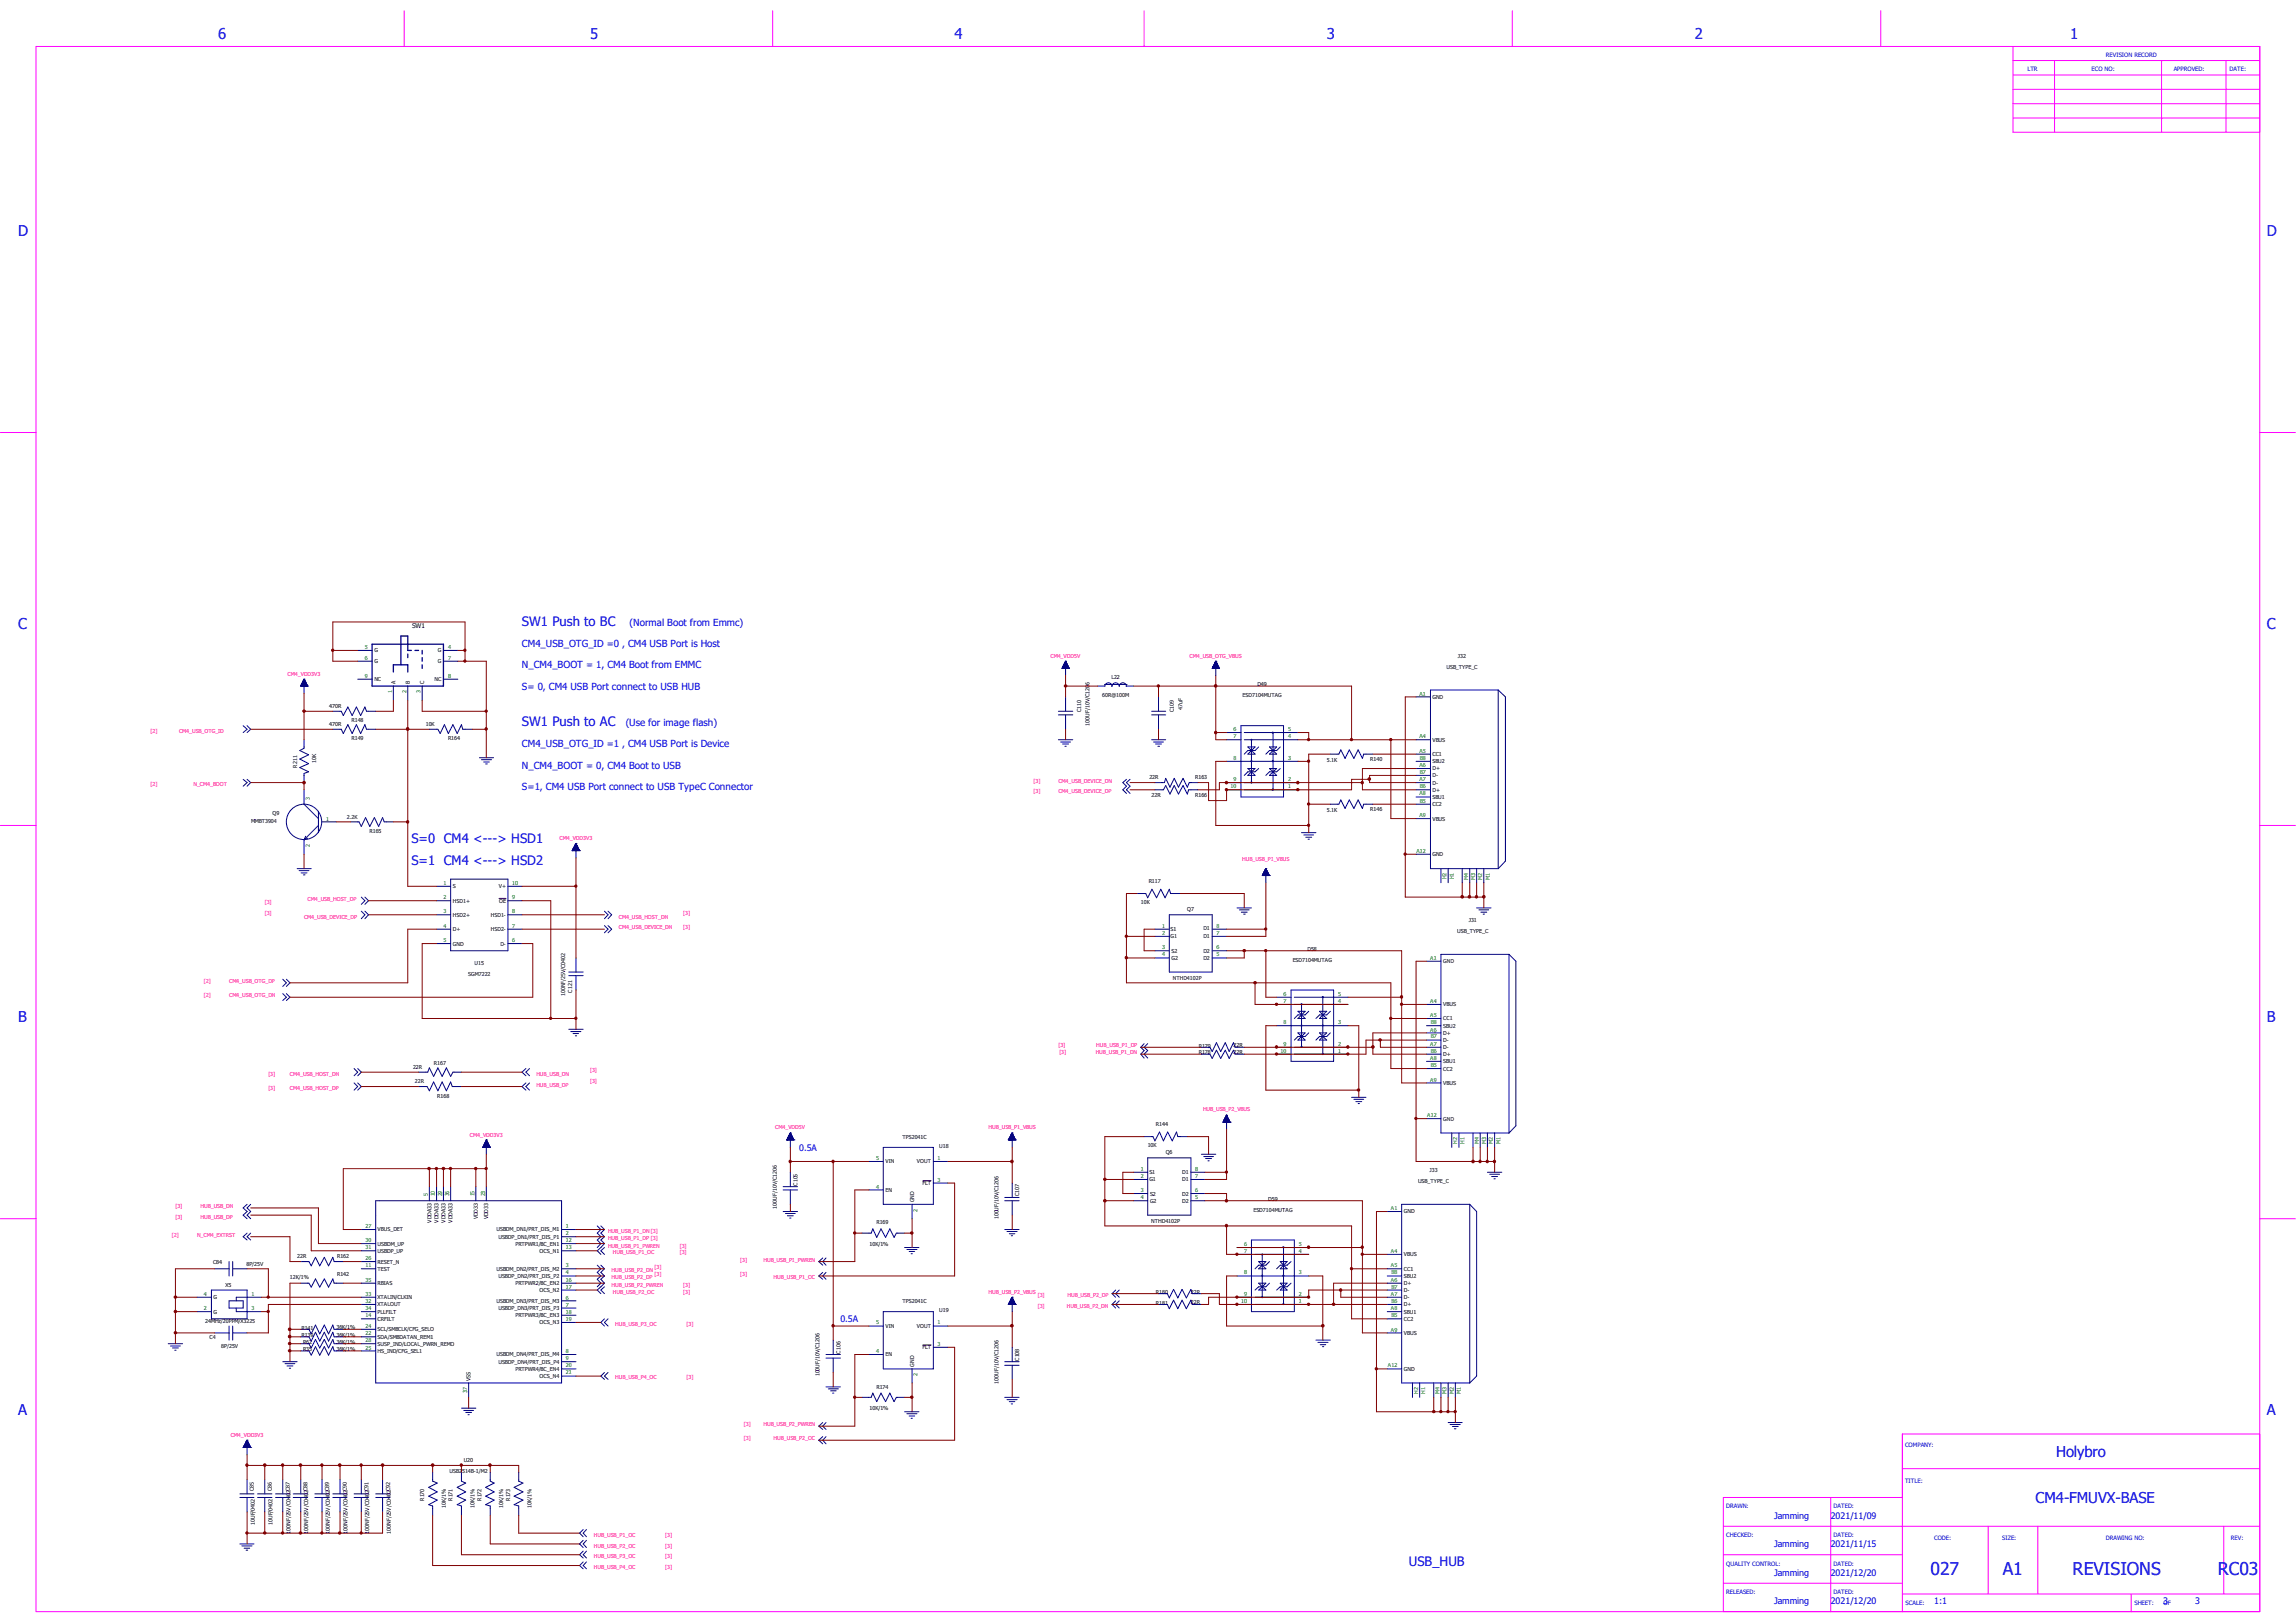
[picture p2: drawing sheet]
<svg xmlns="http://www.w3.org/2000/svg" width="297mm" height="210mm" viewBox="0 0 297 210" stroke-linecap="round" stroke-linejoin="round" font-family="sans-serif">
<defs><g id="words">
<g font-size="2.3" fill="#00f">
<text x="249.7" y="203.8">027</text>
<text x="259.1" y="203.8">A1</text>
<text x="268.1" y="203.8">REVISIONS</text>
<text x="286.9" y="203.8">RC03</text>
</g>
<g font-size="1.9" fill="#00f">
<text x="28.2" y="5.1">6</text>
<text x="76.3" y="5.1">5</text>
<text x="123.5" y="5.1">4</text>
<text x="171.6" y="5.1">3</text>
<text x="219.2" y="5.1">2</text>
<text x="267.8" y="5.1">1</text>
<text x="2.4" y="30.5">D</text>
<text x="293.2" y="30.5">D</text>
<text x="2.4" y="81.4">C</text>
<text x="293.2" y="81.4">C</text>
<text x="2.4" y="132.2">B</text>
<text x="293.2" y="132.2">B</text>
<text x="2.4" y="183.1">A</text>
<text x="293.2" y="183.1">A</text>
<text x="266" y="188.5">Holybro</text>
<text x="263.3" y="194.5">CM4-FMUVX-BASE</text>
</g>
<g font-size="1.7" fill="#00f">
<text x="67.5" y="80.9">SW1 Push to BC</text>
<text x="67.5" y="93.9">SW1 Push to AC</text>
<text x="53.2" y="109.1">S=0 CM4 &lt;---&gt; HSD1</text>
<text x="53.2" y="111.9">S=1 CM4 &lt;---&gt; HSD2</text>
<text x="182.2" y="202.6">USB_HUB</text>
</g>
<g font-size="1.3" fill="#00f">
<text x="67.5" y="83.7">CM4_USB_OTG_ID =0 , CM4 USB Port is Host</text>
<text x="81.4" y="80.9">(Normal Boot from Emmc)</text>
<text x="67.5" y="86.5">N_CM4_BOOT = 1, CM4 Boot from EMMC</text>
<text x="67.5" y="89.3">S= 0, CM4 USB Port connect to USB HUB</text>
<text x="80.9" y="93.9">(Use for image flash)</text>
<text x="67.5" y="96.6">CM4_USB_OTG_ID =1 , CM4 USB Port is Device</text>
<text x="67.5" y="99.4">N_CM4_BOOT = 0, CM4 Boot to USB</text>
<text x="67.5" y="102.2">S=1, CM4 USB Port connect to USB TypeC Connector</text>
</g>
<g font-size="1.2" fill="#00f">
<text x="103.4" y="148.9">0.5A</text>
<text x="108.7" y="171.1">0.5A</text>
<text x="229.5" y="196.5">Jamming</text>
<text x="236.8" y="196.5">2021/11/09</text>
<text x="229.5" y="200.2">Jamming</text>
<text x="229.5" y="203.9">Jamming</text>
<text x="236.8" y="200.2">2021/11/15</text>
<text x="236.8" y="203.9">2021/12/20</text>
<text x="229.5" y="207.6">Jamming</text>
<text x="236.8" y="207.6">2021/12/20</text>
<text x="250.2" y="207.6">1:1</text>
<text x="279.8" y="207.6">3</text>
<text x="284" y="207.6">3</text>
</g>
<g font-size=".8" fill="#00f">
<text x="262.3" y="9.2">LTR</text>
<text x="270.6" y="9.2">ECO NO:</text>
<text x="272.4" y="7.4">REVISION RECORD</text>
<text x="281.2" y="9.2">APPROVED:</text>
<text x="288.4" y="9.2">DATE:</text>
<text x="246.4" y="187.3">COMPANY:</text>
<text x="246.4" y="191.9">TITLE:</text>
<text x="223.3" y="195.2">DRAWN:</text>
<text x="237.2" y="195.2">DATED:</text>
<text x="223.3" y="198.8">CHECKED:</text>
<text x="223.3" y="202.6">QUALITY CONTROL:</text>
<text x="237.2" y="198.8">DATED:</text>
<text x="237.2" y="202.6">DATED:</text>
<text x="250.2" y="199.3">CODE:</text>
<text x="259" y="199.3">SIZE:</text>
<text x="272.4" y="199.3">DRAWING NO:</text>
<text x="288.6" y="199.3">REV:</text>
<text x="223.3" y="206.2">RELEASED:</text>
<text x="237.2" y="206.2">DATED:</text>
<text x="246.5" y="207.6">SCALE:</text>
<text x="276.1" y="207.6">SHEET:</text>
<text x="279.9" y="207.6">OF</text>
</g>
<text font-size=".8" x="53.3" y="81.2">SW1</text>
<g font-size=".7" fill="#008000">
<text x="47.2" y="84">5</text>
<text x="58" y="84">4</text>
<text x="47.2" y="85.4">6</text>
<text x="47.2" y="87.7">9</text>
<text x="50.7" y="89.7" transform="rotate(-90 50.7 89.7)">1</text>
<text x="52.6" y="89.7" transform="rotate(-90 52.6 89.7)">2</text>
<text x="54.4" y="89.7" transform="rotate(-90 54.4 89.7)">3</text>
<text x="58" y="85.4">7</text>
<text x="58" y="87.7">8</text>
<text x="159.6" y="94.6">6</text>
<text x="159.6" y="95.5">7</text>
<text x="166.6" y="95.5">4</text>
<text x="166.6" y="94.6">5</text>
<text x="183.6" y="95.5">A4</text>
<text x="183.6" y="90">A1</text>
<text x="159.6" y="98.3">8</text>
<text x="159.6" y="101.1">9</text>
<text x="166.6" y="101.1">2</text>
<text x="166.6" y="98.3">3</text>
<text x="183.6" y="101.1">A7</text>
<text x="183.6" y="99.2">A6</text>
<text x="183.6" y="97.4">A5</text>
<text x="183.7" y="100.2">B7</text>
<text x="183.7" y="98.3">B8</text>
<text x="40.1" y="103.5" transform="rotate(-90 40.1 103.5)">3</text>
<text x="42.2" y="106.2">1</text>
<text x="159.2" y="102">10</text>
<text x="166.6" y="102">1</text>
<text x="183.6" y="105.7">A9</text>
<text x="183.6" y="102.9">A8</text>
<text x="183.7" y="103.9">B5</text>
<text x="183.7" y="102">B6</text>
<text x="40.1" y="109.6" transform="rotate(-90 40.1 109.6)">2</text>
<text x="183.2" y="110.4">A12</text>
<text x="187.1" y="113.8" transform="rotate(-90 187.1 113.8)">H2</text>
<text x="188" y="113.8" transform="rotate(-90 188 113.8)">H1</text>
<text x="189.9" y="113.9" transform="rotate(-90 189.9 113.9)">M4</text>
<text x="190.8" y="113.9" transform="rotate(-90 190.8 113.9)">M3</text>
<text x="191.7" y="113.9" transform="rotate(-90 191.7 113.9)">M2</text>
<text x="192.7" y="113.9" transform="rotate(-90 192.7 113.9)">M1</text>
<text x="57.4" y="114.5">1</text>
<text x="57.4" y="116.3">2</text>
<text x="57.4" y="118.2">3</text>
<text x="66.3" y="118.2">8</text>
<text x="66.3" y="116.3">9</text>
<text x="66.3" y="114.5">10</text>
<text x="57.4" y="120.1">4</text>
<text x="57.4" y="121.9">5</text>
<text x="66.3" y="121.9">6</text>
<text x="66.3" y="120.1">7</text>
<text x="150.3" y="120.1">1</text>
<text x="150.3" y="120.9">2</text>
<text x="150.3" y="122.8">3</text>
<text x="150.3" y="123.7">4</text>
<text x="157.4" y="120.1">8</text>
<text x="157.4" y="120.9">7</text>
<text x="157.4" y="122.8">6</text>
<text x="157.4" y="123.7">5</text>
<text x="185" y="124.2">A1</text>
<text x="166" y="128.8">6</text>
<text x="166" y="129.8">7</text>
<text x="173.1" y="129.8">4</text>
<text x="173.1" y="128.8">5</text>
<text x="185" y="131.6">A5</text>
<text x="185" y="129.8">A4</text>
<text x="165.7" y="136.2">10</text>
<text x="166" y="132.5">8</text>
<text x="166" y="135.3">9</text>
<text x="173.1" y="136.2">1</text>
<text x="173.1" y="135.3">2</text>
<text x="173.1" y="132.5">3</text>
<text x="185" y="137.2">A8</text>
<text x="185" y="135.3">A7</text>
<text x="185" y="133.5">A6</text>
<text x="185.1" y="136.2">B6</text>
<text x="185.1" y="134.4">B7</text>
<text x="185.1" y="132.5">B8</text>
<text x="185" y="140">A9</text>
<text x="185.1" y="138.1">B5</text>
<text x="184.6" y="144.6">A12</text>
<text x="188.5" y="148" transform="rotate(-90 188.5 148)">H2</text>
<text x="189.4" y="148" transform="rotate(-90 189.4 148)">H1</text>
<text x="191.3" y="148.1" transform="rotate(-90 191.3 148.1)">M4</text>
<text x="192.2" y="148.1" transform="rotate(-90 192.2 148.1)">M3</text>
<text x="193.1" y="148.1" transform="rotate(-90 193.1 148.1)">M2</text>
<text x="194.1" y="148.1" transform="rotate(-90 194.1 148.1)">M1</text>
<text x="55.3" y="154.8" transform="rotate(-90 55.3 154.8)">5</text>
<text x="56.3" y="154.8" transform="rotate(-90 56.3 154.8)">10</text>
<text x="57.2" y="154.8" transform="rotate(-90 57.2 154.8)">29</text>
<text x="58.1" y="154.8" transform="rotate(-90 58.1 154.8)">36</text>
<text x="61.4" y="154.8" transform="rotate(-90 61.4 154.8)">15</text>
<text x="62.7" y="154.8" transform="rotate(-90 62.7 154.8)">23</text>
<text x="113.3" y="153.8">4</text>
<text x="113.3" y="150.1">5</text>
<text x="121.3" y="150.1">1</text>
<text x="121.3" y="152.9">3</text>
<text x="147.6" y="151.5">1</text>
<text x="147.6" y="152.4">2</text>
<text x="147.6" y="154.3">3</text>
<text x="147.6" y="155.2">4</text>
<text x="154.6" y="151.5">8</text>
<text x="154.6" y="152.4">7</text>
<text x="154.6" y="154.3">6</text>
<text x="154.6" y="155.2">5</text>
<text x="47.3" y="158.9">27</text>
<text x="47.3" y="160.7">30</text>
<text x="47.3" y="161.7">31</text>
<text x="73.2" y="158.9">1</text>
<text x="73.2" y="159.8">2</text>
<text x="73.2" y="160.7">12</text>
<text x="73.2" y="161.7">13</text>
<text x="118.7" y="156.8" transform="rotate(-90 118.7 156.8)">2</text>
<text x="161" y="161.2">6</text>
<text x="168" y="161.2">5</text>
<text x="179.9" y="156.6">A1</text>
<text x="26.4" y="167.7">4</text>
<text x="32.5" y="167.7">1</text>
<text x="47.3" y="164">11</text>
<text x="47.3" y="163.1">26</text>
<text x="47.3" y="167.7">33</text>
<text x="47.3" y="165.8">35</text>
<text x="73.2" y="164">3</text>
<text x="73.2" y="164.9">4</text>
<text x="73.2" y="165.8">16</text>
<text x="73.2" y="166.8">17</text>
<text x="161" y="162.1">7</text>
<text x="161" y="164.9">8</text>
<text x="161" y="167.7">9</text>
<text x="168" y="167.7">2</text>
<text x="168" y="164.9">3</text>
<text x="168" y="162.1">4</text>
<text x="179.9" y="167.7">A7</text>
<text x="179.9" y="165.8">A6</text>
<text x="179.9" y="164">A5</text>
<text x="179.9" y="162.1">A4</text>
<text x="180" y="166.8">B7</text>
<text x="180" y="164.9">B8</text>
<text x="26.4" y="169.5">2</text>
<text x="32.5" y="169.5">3</text>
<text x="47.3" y="170.4">14</text>
<text x="47.3" y="172.8">22</text>
<text x="47.3" y="171.8">24</text>
<text x="47.3" y="173.7">28</text>
<text x="47.3" y="168.6">32</text>
<text x="47.3" y="169.5">34</text>
<text x="73.2" y="168.1">6</text>
<text x="73.2" y="169.1">7</text>
<text x="73.2" y="170">18</text>
<text x="73.2" y="170.9">19</text>
<text x="113.3" y="171.4">5</text>
<text x="121.3" y="171.4">1</text>
<text x="160.6" y="168.6">10</text>
<text x="168" y="168.6">1</text>
<text x="179.9" y="172.3">A9</text>
<text x="179.9" y="169.5">A8</text>
<text x="180" y="170.4">B5</text>
<text x="180" y="168.6">B6</text>
<text x="47.3" y="174.6">25</text>
<text x="73.2" y="175">8</text>
<text x="73.2" y="176">9</text>
<text x="73.2" y="176.9">20</text>
<text x="73.2" y="177.8">21</text>
<text x="113.3" y="175">4</text>
<text x="118.7" y="178.1" transform="rotate(-90 118.7 178.1)">2</text>
<text x="121.3" y="174.2">3</text>
<text x="179.5" y="176.9">A12</text>
<text x="60.4" y="180.3" transform="rotate(-90 60.4 180.3)">37</text>
<text x="183.4" y="180.3" transform="rotate(-90 183.4 180.3)">H2</text>
<text x="184.4" y="180.3" transform="rotate(-90 184.4 180.3)">H1</text>
<text x="186.2" y="180.4" transform="rotate(-90 186.2 180.4)">M4</text>
<text x="187.1" y="180.4" transform="rotate(-90 187.1 180.4)">M3</text>
<text x="188" y="180.4" transform="rotate(-90 188 180.4)">M2</text>
<text x="189" y="180.4" transform="rotate(-90 189 180.4)">M1</text>
</g>
<g font-size=".7" fill="#ff0080">
<text x="37.2" y="87.4">CM4_VDD3V3</text>
<text x="135.9" y="85.1">CM4_VDD5V</text>
<text x="153.9" y="85.1">CM4_USB_OTG_VBUS</text>
<text x="19.5" y="94.8">[2]</text>
<text x="23.2" y="94.8">CM4_USB_OTG_ID</text>
<text x="19.5" y="101.7">[2]</text>
<text x="25" y="101.7">N_CM4_BOOT</text>
<text x="133.7" y="101.3">[3]</text>
<text x="136.9" y="101.3">CM4_USB_DEVICE_DN</text>
<text x="133.7" y="102.7">[3]</text>
<text x="136.9" y="102.7">CM4_USB_DEVICE_DP</text>
<text x="72.4" y="108.7">CM4_VDD3V3</text>
<text x="160.7" y="111.4">HUB_USB_P1_VBUS</text>
<text x="34.2" y="117">[3]</text>
<text x="34.2" y="118.4">[3]</text>
<text x="39.3" y="118.9">CM4_USB_DEVICE_DP</text>
<text x="39.8" y="116.5">CM4_USB_HOST_DP</text>
<text x="80.1" y="118.9">CM4_USB_HOST_DN</text>
<text x="88.4" y="118.4">[3]</text>
<text x="80.1" y="120.2">CM4_USB_DEVICE_DN</text>
<text x="88.4" y="120.2">[3]</text>
<text x="26.4" y="127.2">[2]</text>
<text x="26.4" y="129">[2]</text>
<text x="29.6" y="127.2">CM4_USB_OTG_DP</text>
<text x="29.6" y="129">CM4_USB_OTG_DN</text>
<text x="136.9" y="135.5">[3]</text>
<text x="137" y="136.4">[3]</text>
<text x="141.7" y="136.4">HUB_USB_P1_DN</text>
<text x="141.8" y="135.5">HUB_USB_P1_DP</text>
<text x="34.7" y="139.2">[3]</text>
<text x="34.7" y="141.1">[3]</text>
<text x="37.5" y="139.2">CM4_USB_HOST_DN</text>
<text x="37.5" y="141.1">CM4_USB_HOST_DP</text>
<text x="69.4" y="139.2">HUB_USB_DN</text>
<text x="69.4" y="140.6">HUB_USB_DP</text>
<text x="76.3" y="138.7">[3]</text>
<text x="76.3" y="140.1">[3]</text>
<text x="155.6" y="143.8">HUB_USB_P2_VBUS</text>
<text x="60.8" y="147.1">CM4_VDD3V3</text>
<text x="100.3" y="146.1">CM4_VDD5V</text>
<text x="127.9" y="146.1">HUB_USB_P1_VBUS</text>
<text x="22.2" y="160">[2]</text>
<text x="22.7" y="156.3">[3]</text>
<text x="22.7" y="157.7">[3]</text>
<text x="25.5" y="160">N_CM4_EXTRST</text>
<text x="26" y="156.3">HUB_USB_DN</text>
<text x="26" y="157.7">HUB_USB_DP</text>
<text x="78.7" y="159.6">HUB_USB_P1_DN [3]</text>
<text x="78.7" y="160.4">HUB_USB_P1_DP [3]</text>
<text x="78.7" y="161.4">HUB_USB_P1_PWREN</text>
<text x="87.9" y="161.4">[3]</text>
<text x="79.1" y="164.6">HUB_USB_P2_DN</text>
<text x="79.1" y="165.5">HUB_USB_P2_DP</text>
<text x="79.1" y="166.5">HUB_USB_P2_PWREN</text>
<text x="79.3" y="162.3">HUB_USB_P1_OC</text>
<text x="79.3" y="167.4">HUB_USB_P2_OC</text>
<text x="84.7" y="164.2">[3]</text>
<text x="84.7" y="165.1">[3]</text>
<text x="87.9" y="162.3">[3]</text>
<text x="88.4" y="167.4">[3]</text>
<text x="88.4" y="166.5">[3]</text>
<text x="95.8" y="163.2">[3]</text>
<text x="95.8" y="165.1">[3]</text>
<text x="98.8" y="163.2">HUB_USB_P1_PWREN</text>
<text x="100.1" y="165.5">HUB_USB_P1_OC</text>
<text x="127.9" y="167.4">HUB_USB_P2_VBUS</text>
<text x="134.2" y="167.9">[3]</text>
<text x="138.1" y="167.9">HUB_USB_P2_DP</text>
<text x="79.6" y="171.6">HUB_USB_P3_OC</text>
<text x="88.8" y="171.6">[3]</text>
<text x="134.2" y="169.2">[3]</text>
<text x="138" y="169.2">HUB_USB_P2_DN</text>
<text x="79.6" y="178.5">HUB_USB_P4_OC</text>
<text x="88.8" y="178.5">[3]</text>
<text x="29.8" y="185.9">CM4_VDD3V3</text>
<text x="96.2" y="184.5">[3]</text>
<text x="98.8" y="184.5">HUB_USB_P2_PWREN</text>
<text x="96.2" y="186.4">[3]</text>
<text x="100.1" y="186.4">HUB_USB_P2_OC</text>
<text x="76.8" y="198.8">HUB_USB_P1_OC</text>
<text x="76.8" y="200.2">HUB_USB_P2_OC</text>
<text x="76.8" y="201.6">HUB_USB_P3_OC</text>
<text x="76.8" y="203">HUB_USB_P4_OC</text>
<text x="86.1" y="198.8">[3]</text>
<text x="86.1" y="200.2">[3]</text>
<text x="86.1" y="201.6">[3]</text>
<text x="86.1" y="203">[3]</text>
</g>
<g font-size=".7">
<text x="48.4" y="84.4">G</text>
<text x="48.4" y="85.8">G</text>
<text x="48.4" y="88.1">NC</text>
<text x="51.1" y="88.5" transform="rotate(-90 51.1 88.5)">A</text>
<text x="53" y="88.5" transform="rotate(-90 53 88.5)">B</text>
<text x="54.9" y="88.5" transform="rotate(-90 54.9 88.5)">C</text>
<text x="56.2" y="88.1">NC</text>
<text x="56.6" y="84.4">G</text>
<text x="56.6" y="85.8">G</text>
<text x="140.9" y="88.6" transform="rotate(-90 140.9 88.6)">6</text>
<text x="143.8" y="87.9">L22</text>
<text x="162.6" y="88.8">D49</text>
<text x="187.1" y="86.5">USB_TYPE_C</text>
<text x="188.6" y="85.1">J32</text>
<text x="42.6" y="91.6">470R</text>
<text x="42.6" y="93.9">470R</text>
<text x="45.5" y="93.5">R148</text>
<text x="45.5" y="95.8">R149</text>
<text x="55.1" y="93.9">10K</text>
<text x="58" y="95.8">R164</text>
<text x="139.9" y="92.1" transform="rotate(-90 139.9 92.1)">C110</text>
<text x="140.9" y="93.9" transform="rotate(-90 140.9 93.9)">100UF/10V/C120</text>
<text x="142.6" y="90.2">60R@100M</text>
<text x="151.8" y="92.1" transform="rotate(-90 151.8 92.1)">C109</text>
<text x="153" y="91.8" transform="rotate(-90 153 91.8)">47uF</text>
<text x="160.7" y="90.2">ESD7104MUTAG</text>
<text x="185.3" y="96">VBUS</text>
<text x="185.3" y="90.4">GND</text>
<text x="38.4" y="99.3" transform="rotate(-90 38.4 99.3)">R211</text>
<text x="40.9" y="98.7" transform="rotate(-90 40.9 98.7)">10K</text>
<text x="148.7" y="100.8">22R</text>
<text x="154.6" y="100.8">R163</text>
<text x="171.6" y="98.6">5.1K</text>
<text x="177.2" y="98.5">R140</text>
<text x="185.3" y="101.5">D-</text>
<text x="185.3" y="100.6">D-</text>
<text x="185.3" y="99.7">D+</text>
<text x="185.3" y="98.8">SBU2</text>
<text x="185.3" y="97.8">CC1</text>
<text x="32.5" y="106.5">MMBT3904</text>
<text x="35.3" y="105.5">Q9</text>
<text x="44.9" y="105.9">2.2K</text>
<text x="47.8" y="107.8">R165</text>
<text x="149" y="103.2">22R</text>
<text x="154.6" y="103.1">R166</text>
<text x="171.6" y="105">5.1K</text>
<text x="177.2" y="105">R146</text>
<text x="185.3" y="106.2">VBUS</text>
<text x="185.3" y="104.3">CC2</text>
<text x="185.3" y="103.4">SBU1</text>
<text x="185.3" y="102.4">D+</text>
<text x="185.3" y="110.8">GND</text>
<text x="58.6" y="114.9">S</text>
<text x="58.6" y="116.8">HSD1+</text>
<text x="58.6" y="118.6">HSD2+</text>
<text x="63.5" y="118.6">HSD1-</text>
<text x="64.5" y="114.9">V+</text>
<text x="64.6" y="116.8">OE</text>
<text x="147.6" y="117">10K</text>
<text x="148.6" y="114.3">R117</text>
<text x="153.6" y="117.9">Q7</text>
<text x="190" y="119.3">J31</text>
<text x="58.6" y="120.5">D+</text>
<text x="58.6" y="122.3">GND</text>
<text x="61.4" y="124.8">U15</text>
<text x="63.5" y="120.5">HSD2-</text>
<text x="64.7" y="122.3">D-</text>
<text x="151.4" y="120.5">S1</text>
<text x="151.4" y="121.4">G1</text>
<text x="151.6" y="123.3">S2</text>
<text x="151.6" y="124.2">G2</text>
<text x="155.7" y="120.4">D1</text>
<text x="155.7" y="121.4">D1</text>
<text x="155.7" y="123.3">D2</text>
<text x="155.7" y="124.2">D2</text>
<text x="167.2" y="124.5">ESD7104MUTAG</text>
<text x="169.1" y="123">D58</text>
<text x="186.7" y="124.6">GND</text>
<text x="188.5" y="120.7">USB_TYPE_C</text>
<text x="60.6" y="126.3">SGM7222</text>
<text x="73.1" y="128.9" transform="rotate(-90 73.1 128.9)">100NF/25V/C0402</text>
<text x="74" y="128.4" transform="rotate(-90 74 128.4)">C121</text>
<text x="151.7" y="126.7">NTHD4102P</text>
<text x="186.7" y="130.2">VBUS</text>
<text x="56.1" y="137.8">R167</text>
<text x="155.1" y="136.4">R178</text>
<text x="155.1" y="135.6">R179</text>
<text x="159.6" y="136.4">22R</text>
<text x="159.6" y="135.5">22R</text>
<text x="186.7" y="137.6">SBU1</text>
<text x="186.7" y="136.7">D+</text>
<text x="186.7" y="135.8">D-</text>
<text x="186.7" y="134.8">D-</text>
<text x="186.7" y="133.9">D+</text>
<text x="186.7" y="133">SBU2</text>
<text x="186.7" y="132">CC1</text>
<text x="53.4" y="138.3">22R</text>
<text x="53.7" y="140.1">22R</text>
<text x="56.6" y="142">R168</text>
<text x="186.7" y="140.4">VBUS</text>
<text x="186.7" y="138.5">CC2</text>
<text x="116.8" y="147.4">TPS2041C</text>
<text x="121.5" y="148.5">U18</text>
<text x="148.5" y="148.5">10K</text>
<text x="149.5" y="145.7">R144</text>
<text x="150.8" y="149.4">Q6</text>
<text x="186.7" y="145">GND</text>
<text x="103.2" y="153.4" transform="rotate(-90 103.2 153.4)">C105</text>
<text x="114.6" y="154.2">EN</text>
<text x="114.6" y="150.5">VIN</text>
<text x="118.2" y="155.6" transform="rotate(-90 118.2 155.6)">GND</text>
<text x="118.6" y="150.5">VOUT</text>
<text x="119.3" y="153.3">FLT</text>
<text x="131.8" y="154.8" transform="rotate(-90 131.8 154.8)">C107</text>
<text x="148.7" y="151.9">S1</text>
<text x="148.7" y="152.9">G1</text>
<text x="148.8" y="154.7">S2</text>
<text x="148.8" y="155.6">G2</text>
<text x="152.9" y="151.8">D1</text>
<text x="152.9" y="152.9">D1</text>
<text x="152.9" y="154.7">D2</text>
<text x="152.9" y="155.6">D2</text>
<text x="164" y="155.4">D59</text>
<text x="183.4" y="153.1">USB_TYPE_C</text>
<text x="184.9" y="151.7">J33</text>
<text x="48.9" y="159.3">VBUS_DET</text>
<text x="48.9" y="161.2">USBDM_UP</text>
<text x="55.8" y="158.2" transform="rotate(-90 55.8 158.2)">VDDA33</text>
<text x="56.7" y="158.2" transform="rotate(-90 56.7 158.2)">VDDA33</text>
<text x="57.6" y="158.2" transform="rotate(-90 57.6 158.2)">VDDA33</text>
<text x="58.5" y="158.2" transform="rotate(-90 58.5 158.2)">VDDA33</text>
<text x="61.8" y="157.8" transform="rotate(-90 61.8 157.8)">VDD33</text>
<text x="63.2" y="157.8" transform="rotate(-90 63.2 157.8)">VDD33</text>
<text x="64.2" y="159.3">USBDM_DN1/PRT_DIS_M1</text>
<text x="64.5" y="160.3">USBDP_DN1/PRT_DIS_P1</text>
<text x="66.7" y="161.2">PRTPWR1/BC_EN1</text>
<text x="100.5" y="156.4" transform="rotate(-90 100.5 156.4)">100UF/10V/C1206</text>
<text x="112.5" y="161.2">10K/1%</text>
<text x="113.4" y="158.4">R169</text>
<text x="129.2" y="157.8" transform="rotate(-90 129.2 157.8)">100UF/10V/C1206</text>
<text x="148.9" y="158.2">NTHD4102P</text>
<text x="162.1" y="156.8">ESD7104MUTAG</text>
<text x="181.6" y="157">GND</text>
<text x="27.6" y="163.6">C84</text>
<text x="29.2" y="166.5">X5</text>
<text x="31.9" y="163.8">8P/25V</text>
<text x="37.5" y="165.5">12K/1%</text>
<text x="38.4" y="162.8">22R</text>
<text x="43.6" y="165.1">R142</text>
<text x="43.6" y="162.8">R162</text>
<text x="48.9" y="164.4">TEST</text>
<text x="48.9" y="163.5">RESET_N</text>
<text x="48.9" y="162.1">USBDP_UP</text>
<text x="48.9" y="166.3">RBIAS</text>
<text x="64.2" y="164.4">USBDM_DN2/PRT_DIS_M2</text>
<text x="64.5" y="165.4">USBDP_DN2/PRT_DIS_P2</text>
<text x="66.7" y="166.3">PRTPWR2/BC_EN2</text>
<text x="69.8" y="162.1">OCS_N1</text>
<text x="69.8" y="167.2">OCS_N2</text>
<text x="149.5" y="167.4">R180</text>
<text x="154.1" y="167.4">22R</text>
<text x="181.6" y="167.2">D-</text>
<text x="181.6" y="166.3">D+</text>
<text x="181.6" y="165.4">SBU2</text>
<text x="181.6" y="164.4">CC1</text>
<text x="181.6" y="162.6">VBUS</text>
<text x="26.5" y="171.2">24MHz/20PPM/X3225</text>
<text x="27.1" y="173.3">C4</text>
<text x="27.6" y="170">G</text>
<text x="27.6" y="168.1">G</text>
<text x="39" y="173">R139</text>
<text x="39" y="172.1">R141</text>
<text x="39.2" y="173.9">R62</text>
<text x="43.5" y="173.9">36K/1%</text>
<text x="43.5" y="173">36K/1%</text>
<text x="43.5" y="172">36K/1%</text>
<text x="48.9" y="170.9">CRFILT</text>
<text x="48.9" y="173.2">SDA/SMBDATAN_REM1</text>
<text x="48.9" y="172.3">SCL/SMBCLK/CFG_SELO</text>
<text x="48.9" y="169">XTALOUT</text>
<text x="48.9" y="168.1">XTALIN/CLKIN</text>
<text x="48.9" y="170">PLLFILT</text>
<text x="64.2" y="168.6">USBDM_DN3/PRT_DIS_M3</text>
<text x="64.5" y="169.5">USBDP_DN3/PRT_DIS_P3</text>
<text x="66.7" y="170.4">PRTPWR3/BC_EN3</text>
<text x="69.8" y="171.4">OCS_N3</text>
<text x="114.6" y="171.8">VIN</text>
<text x="116.8" y="168.7">TPS2041C</text>
<text x="118.6" y="171.8">VOUT</text>
<text x="121.5" y="169.8">U19</text>
<text x="149.5" y="168.8">R181</text>
<text x="154.1" y="168.8">22R</text>
<text x="181.6" y="172.7">VBUS</text>
<text x="181.6" y="170.9">CC2</text>
<text x="181.6" y="170">SBU1</text>
<text x="181.6" y="169">D+</text>
<text x="181.6" y="168.1">D-</text>
<text x="28.6" y="174.4">8P/25V</text>
<text x="39.2" y="174.8">R35</text>
<text x="43.5" y="174.8">36K/1%</text>
<text x="48.9" y="175">HS_IND/CFG_SEL1</text>
<text x="48.9" y="174.1">SUSP_IND/LOCAL_PWRN_REMO</text>
<text x="60.9" y="178.7" transform="rotate(-90 60.9 178.7)">VSS</text>
<text x="64.2" y="175.5">USBDM_DN4/PRT_DIS_M4</text>
<text x="64.5" y="176.4">USBDP_DN4/PRT_DIS_P4</text>
<text x="66.7" y="177.4">PRTPWR4/BC_EN4</text>
<text x="69.8" y="178.3">OCS_N4</text>
<text x="106" y="178.1" transform="rotate(-90 106 178.1)">100UF/10V/C1206</text>
<text x="108.7" y="175.1" transform="rotate(-90 108.7 175.1)">C106</text>
<text x="113.4" y="179.7">R174</text>
<text x="114.6" y="175.5">EN</text>
<text x="118.2" y="176.8" transform="rotate(-90 118.2 176.8)">GND</text>
<text x="119.3" y="174.6">FLT</text>
<text x="129.2" y="179" transform="rotate(-90 129.2 179)">100UF/10V/C1206</text>
<text x="131.8" y="176.1" transform="rotate(-90 131.8 176.1)">C108</text>
<text x="181.6" y="177.4">GND</text>
<text x="112.5" y="182.5">10K/1%</text>
<text x="58.2" y="190.5">USB2514B-1/M2</text>
<text x="60" y="189.1">U20</text>
<text x="32.9" y="193" transform="rotate(-90 32.9 193)">C85</text>
<text x="33" y="197.3" transform="rotate(-90 33 197.3)">10UF/0402</text>
<text x="35.2" y="193" transform="rotate(-90 35.2 193)">C86</text>
<text x="35.3" y="197.3" transform="rotate(-90 35.3 197.3)">10UF/0402</text>
<text x="54.9" y="194.2" transform="rotate(-90 54.9 194.2)">R170</text>
<text x="57.7" y="195.2" transform="rotate(-90 57.7 195.2)">10K/1%</text>
<text x="58.5" y="194.2" transform="rotate(-90 58.5 194.2)">R171</text>
<text x="61.4" y="195.2" transform="rotate(-90 61.4 195.2)">10K/1%</text>
<text x="62.3" y="194.2" transform="rotate(-90 62.3 194.2)">R172</text>
<text x="65.1" y="195.2" transform="rotate(-90 65.1 195.2)">10K/1%</text>
<text x="66" y="194.2" transform="rotate(-90 66 194.2)">R173</text>
<text x="68.7" y="195.2" transform="rotate(-90 68.7 195.2)">10K/1%</text>
<text x="37.6" y="198.5" transform="rotate(-90 37.6 198.5)">100NF/25V/C0402C87</text>
<text x="39.9" y="198.5" transform="rotate(-90 39.9 198.5)">100NF/25V/C0402C88</text>
<text x="42.7" y="198.5" transform="rotate(-90 42.7 198.5)">100NF/25V/C0402C89</text>
<text x="45" y="198.5" transform="rotate(-90 45 198.5)">100NF/25V/C0402C90</text>
<text x="47.8" y="198.5" transform="rotate(-90 47.8 198.5)">100NF/25V/C0402C91</text>
<text x="50.5" y="198.5" transform="rotate(-90 50.5 198.5)">100NF/25V/C0402C92</text>
</g>
</g></defs>
<g fill="none" stroke="#000080" stroke-width=".13">
<path d="M31.5 93.9l.5 .5-.5 .4M32 93.9l.4 .5-.4 .4M38.9 88.8h.1M38.9 88.7v.1M38.9 88.8h.9M38.9 88.7h.9M39 88.8v-.2h.7v.2M39 88.5h.7v.3M39.1 88.4h.5v.4M39.2 88.3h.3M39.2 88.2h.3M39.2 88.2v.6"/>
<path d="M39.2 88.1h.3M39.2 88.1v.7M39.2 88.1h.3v.7M39.2 88v.8M39.3 88h.1M39.3 87.9v.9M39.3 87.9h.1M39.3 87.9v1.8M39.3 95.7v1.1l-.5 .3 1.1 .6-1.1 .5 1.1 .6-1.1 .5 1.1 .6-.6 .2v1.2M39.3 87.9l-.4 .9M39.3 87.9l.5 .9M39.4 87.9v.9"/>
<path d="M39.4 88v.8M39.5 88.2v.6M39.6 88.4h-.5v.4M39.6 88.3h-.5v.5M39.6 88.3v.5M39.7 88.5h-.7v.3M39.7 88.6h-.8v.2M39.8 88.8h.1M39.8 88.7v.1M43.1 92h1.1l.2 .6 .6-1.1 .6 1.1 .5-1.1 .6 1.1 .5-1.1 .2 .5h1.2M43.1 94.4h1.1l.2 .5 .6-1.1 .6 1.1 .5-1.1 .6 1.1 .5-1.1 .2 .6h1.2M46.3 84.2h1.8"/>
<path d="M46.3 85.6h1.8M46.3 87.9h1.8M50.9 88.8v1.8M52.7 88.8v1.8M54.6 88.8v1.8M55.5 94.4h1.1l.3 .5 .6-1.1 .5 1.1 .6-1.1 .5 1.1 .6-1.1 .2 .6h1.2M57.4 84.2h1.8M57.4 85.6h1.8M57.4 87.9h1.8M62 98h1.8M62.3 98.3h1.3M62.6 98.6h.7"/>
<path d="M62.8 98.8h.2M136.9 95.7h1.9M136.9 92h1.9M136.9 92.5h1.9M137.2 96h1.3M137.4 86.5h.9M137.4 86.4h.9M137.5 86.4h.8v.1M137.5 86.5v-.2h.7v.2M137.5 96.3h.7M137.5 86.2h.7v.3M137.5 86.2h.7"/>
<path d="M137.5 86.5v-.4h.6v.4M137.6 86.1h.5M137.6 86.5v-.4h.5v.4M137.6 86h.5M137.7 86.5v-.6h.3v.6M137.7 85.9h.3M137.7 85.8h.3M137.7 86.5v-.7h.3v.7M137.8 85.7h.1M137.8 96.6h.1M137.8 85.6h.1M137.8 85.6v1.8"/>
<path d="M137.8 90.2v1.8M137.8 92.5v1.9M137.8 85.6l-.4 .9h.9M137.8 85.6l.5 .9M137.9 85.6v.9M137.9 85.6h-.1v.9M137.9 85.7v.8M138 86h-.4v.5M142 88.8h.9M142.9 88.6h2.9M142.9 88.8a.44 .44 0 0 1 .5-.5 .44 .44 0 0 1 .4 .5M143.8 88.8a.47 .47 0 0 1 .5-.5 .47 .47 0 0 1 .5 .5 .45 .45 0 0 1 .4-.5 .45 .45 0 0 1 .5 .5"/>
<path d="M145.7 88.8h.9M149 95.7h1.8M149 92h1.8M149 92.5h1.8M149.2 96h1.3M149.5 96.3h.7M149.8 96.6h.2M149.9 90.2v1.8M149.9 92.5v1.9M156.8 86.4l.9 .1M156.8 86.4h.9M156.9 86.5v-.2h.7v.2"/>
<path d="M156.9 86.2h.7v.3M156.9 86.2v.3M157 86.2h.6M157 86.1h.6v.4M157 86.5v-.4h.5v.4M157 86h.5M157.1 85.9h.4v.6M157.1 85.9h.3M157.1 85.8v.7M157.1 85.8h.3M157.1 85.8h.3v.7M157.1 85.7v.8"/>
<path d="M157.2 85.7h.2v.8M157.2 85.6v.9M157.2 85.6h.1v.9M157.3 85.6h.1M157.3 85.6v1.8M157.3 85.6l-.5 .9h.9M157.3 85.6l.4 .9M157.5 86h-.4v.5M157.5 86.1h-.5v.4M157.6 86.4h-.8v.1M158.7 98.5h9.2M158.7 95.7h1.8"/>
<path d="M158.7 94.8h1.8M160.5 93.9h5.5v9.2h-5.5zM161 95.7h6.9M161 94.8h6.9M161.4 99.4h.9l-.4 .5zM161.4 96.6h.9l-.9 1h.9zM161.9 99.9l.4 .4h-.9zM161.9 95.7v5.6M162.8 96.6l-.5 .5h-.9l-.4 .5M162.8 99.4l-.5 .5h-.9l-.4 .4M164.2 99.4h.9l-.4 .5zM164.2 96.6h.9l-.9 1h.9z"/>
<path d="M164.7 99.9l.4 .4h-.9zM164.7 94.8v7.4M165.6 96.6l-.5 .5h-.9l-.5 .5M165.6 99.4l-.5 .5h-.9l-.5 .4M172.1 97.6h1.1l.2-.6 .6 1.1 .5-1.1 .6 1.1 .6-1.1 .5 1.1 .2-.5h1.2M183.2 99.4h1.8M183.2 98.5h1.8M183.2 97.6h1.8M183.2 95.7h1.8M183.2 90.2h1.8M193.8 89.3h-8.8v23.1h8.8M193.8 89.3v23.1"/>
<path d="M193.8 89.3l.9 .9v21.2l-.9 1M31.5 100.8l.5 .5-.5 .4M32 100.8l.4 .5-.4 .4M38.4 112.4h1.9M38.7 112.6h1.3M38.9 112.9h.8M39.2 113.2h.3M39.3 102.2v1.9l1.9 1.8M39.3 108.7v1.8M39.5 108.2l-.2 .5M39.8 108.5l-.5 .2M41.2 105v2.7"/>
<path d="M41.2 106.8l-1.9 1.9M41.7 106.3h1.8M45.4 106.3h1l.3 .6 .6-1.1 .5 1.1 .6-1.1 .6 1.1 .5-1.1 .2 .5h1.2M46.7 116.1l.5 .4-.5 .5M46.7 117.9l.5 .5-.5 .5M47.2 116.1l.5 .4-.5 .5M47.2 117.9l.5 .5-.5 .5M56.5 114.7h1.8M56.5 116.5h1.8M56.5 118.4h1.8M58.3 113.7h7.4v9.3h-7.4zM65.7 114.7h1.8"/>
<path d="M65.7 116.5h1.8M65.7 118.4h1.8M74 110.1h.1M74 110.1h1M74 110h.9M74.1 110h.8v.1M74.1 109.9h.8M74.1 109.9v.2M74.1 109.9h.7M74.1 109.9h.7v.2M74.2 109.8h.6v.3M74.2 109.7v.4"/>
<path d="M74.2 109.7h.6M74.3 109.6v.5M74.3 109.6h.4M74.3 109.5h.4v.6M74.3 109.4h.3v.7M74.3 109.3v.8M74.4 109.3h.2v.8M74.4 109.3h.1M74.4 109.3h.1v.8M74.4 109.2v.9M74.5 109.2h.1M74.5 109.1v1"/>
<path d="M74.5 109.1h.1M74.5 109.1v1.9M74.5 109.1l-.5 1M74.5 109.1l.5 1M74.7 109.5h-.4v.6M74.7 109.5v.6M74.8 109.6h-.6v.5M74.8 109.7v.4M74.8 109.8h-.7v.3M74.9 109.9v.2M75 110.1h.1M78.2 117.9l.5 .5-.5 .5"/>
<path d="M78.2 119.8l.5 .4-.5 .5M78.7 117.9l.4 .5-.4 .5M78.7 119.8l.4 .4-.4 .5M145.7 100.8l-.5 .5 .5 .4-.5 .5 .5 .5M146.2 100.8l-.5 .5 .5 .4-.5 .5 .5 .5M147.1 115.6h1.1l.3 .6 .5-1.1 .6 1.1 .6-1.1 .5 1.1 .6-1.1 .1 .5h1.3M149.4 102.2h1.1l.3-.6 .5 1.1 .6-1.1 .5 1.1 .6-1.1 .6 1.1 .2-.5h1.1M149.4 101.3h1.2l.2-.6 .5 1.2 .6-1.2 .5 1.2 .6-1.2 .6 1.2 .2-.6h1.1M151.3 118.4h5.5v7.4h-5.5zM158.7 102.2h1.8M158.7 101.3h1.8M160 117.5h1.9"/>
<path d="M160.3 117.7h1.3M160.6 118h.7M160.9 118.3h.2M161 102.2h6.9M161 101.3h6.9M163.3 113.2h.9M163.3 113.2v.1M163.4 113.2h.7M163.4 113.1h.7v.2M163.4 113.3v-.3h.7v.3M163.4 113.3v-.4h.6v.4M163.5 112.9h.5v.4"/>
<path d="M163.5 112.9h.5M163.5 112.8h.5v.5M163.5 112.8v.5M163.5 112.8h.5M163.6 113.3v-.7h.3v.7M163.6 112.7h.3v.6M163.6 112.7h.3M163.6 112.6h.2M163.7 112.5h.1v.8M163.7 112.5v.8M163.7 112.5h.1M163.7 112.4h.1v.9"/>
<path d="M163.7 112.4h.1M163.7 112.4v.9M163.7 112.4v1.8M163.7 112.4l-.4 .9h.9M163.7 112.4l.5 .9M163.8 112.6h-.2v.7M164.1 113.1h-.7v.2M164.2 113.3h.1M168.4 107.7h1.8M168.7 108h1.2M168.9 108.3h.8M169.2 108.6h.2"/>
<path d="M172.1 104.1h1.1l.2-.6 .6 1.1 .5-1.1 .6 1.1 .6-1.1 .5 1.1 .2-.5h1.2M183.2 110.5h1.8M183.2 105.9h1.8M183.2 104.1h1.8M183.2 103.1h1.8M183.2 102.2h1.8M183.2 101.3h1.8M183.2 100.3h1.8M186.4 112.4v1.8M187.3 112.4v1.8M189.1 112.4v1.8M190.1 112.4v1.8"/>
<path d="M191 112.4v1.8M191 117.5h1.9M191.3 117.7h1.3M191.6 118h.7M191.9 118.3h.1M191.9 112.4v1.8M36.6 126.7l.4 .5-.4 .4M36.6 128.6l.4 .4-.4 .5M37 126.7l.5 .5-.5 .4M37 128.6l.5 .4-.5 .5M45.8 138.3l.5 .4-.5 .5M46.3 138.3l.4 .4-.4 .5"/>
<path d="M54.1 138.7h1.2l.2-.5 .6 1.1 .5-1.1 .6 1.1 .5-1.1 .6 1.1 .3-.6h1.1M56.5 120.2h1.8M56.5 122.1h1.8M65.7 120.2h1.8M65.7 122.1h1.8M68 138.3l-.5 .4 .5 .5M68.5 138.3l-.5 .4 .5 .5M73.6 126.2h1.8M73.6 125.8h1.8M73.6 133.2h1.8M73.8 133.5h1.3M74.1 133.7h.7"/>
<path d="M74.4 134h.2M74.5 124v1.8M74.5 126.2v1.9M148 135l-.4 .5 .4 .4-.4 .5 .4 .5M148.5 135l-.5 .5 .5 .4-.5 .5 .5 .5M149.4 123h1.9M149.4 120.2h1.9M149.4 121.2h1.9M149.4 124h1.9M155.4 136.4h1.1l.3 .5 .6-1 .5 1 .6-1 .5 1 .6-1 .2 .5h1.2M155.4 135.5h1.1l.3 .6 .6-1.2 .5 1.2 .6-1.2 .5 1.2 .6-1.2 .2 .6h1.2M156.8 123h1.9"/>
<path d="M156.8 120.2h1.9M156.8 121.2h1.9M156.8 124h1.9M165.1 136.4h1.9M165.1 135.5h1.9M165.1 132.7h9.3M165.1 130h1.9M165.1 129h1.9M167 128.1h5.5v9.2h-5.5zM167.4 136.4h7M167.4 135.5h7M167.4 130h7"/>
<path d="M167.4 129h7M167.9 133.6h.9l-.9 1h.9zM167.9 130.9h.9l-.9 .9h.9zM168.4 130v5.5M169.3 130.9l-.5 .4h-.9l-.5 .5M169.3 133.6l-.5 .5h-.9l-.5 .5M170.7 133.6h.9l-.5 .5zM170.7 130.9h.9l-.5 .4zM171.1 134.1l.5 .5h-.9zM171.1 131.3l.5 .5h-.9zM171.1 129v7.4M172.1 130.9l-.5 .4h-.9l-.5 .5"/>
<path d="M172.1 133.6l-.5 .5h-.9l-.5 .5M184.5 138.3h1.9M184.5 137.3h1.9M184.5 136.4h1.9M184.5 135.5h1.9M184.5 134.6h1.9M184.5 133.6h1.9M184.5 132.7h1.9M184.5 131.8h1.9M184.5 130h1.9M184.5 124.4h1.9M195.2 123.5h-8.8v23.1h8.8"/>
<path d="M195.2 123.5v23.1M195.2 123.5l.9 .9v21.3l-.9 .9M32 159.6l-.5 .4 .5 .4M32 155.8l-.5 .5 .5 .5-.5 .4 .5 .5M32.4 159.6l-.4 .4 .4 .4M32.4 155.8l-.4 .5 .4 .5-.4 .4 .4 .5M45.8 140.1l.5 .5-.5 .5M46.3 140.1l.4 .5-.4 .5M46.7 159.1h1.9M48.6 155.4h24v23.5h-24zM54.1 140.6h1.1l.3 .5 .6-1.1 .5 1.1 .6-1.1 .5 1.1 .6-1.1 .2 .6h1.2M55.5 153.5v1.9"/>
<path d="M56.5 153.5v1.9M57.4 153.5v1.9M58.3 153.5v1.9M61.6 153.5v1.9M62.5 148.5v-.1h.9v.1M62.5 148.5v-.2h.8v.2M62.5 148.3h.8M62.6 148.3h.7M62.6 148.2h.7v.3M62.6 148.2v.3M62.6 148.1h.6M62.7 148.1h.5"/>
<path d="M62.7 148h.5v.5M62.7 148v.5M62.7 148h.5M62.7 147.9h.4v.6M62.7 147.8v.7M62.8 147.8h.3v.7M62.8 147.7h.2v.8M62.9 147.7h.1v.8M62.9 147.5h.1M62.9 147.5v1.9M62.9 153.5v1.9M62.9 147.5l.5 1h-1z"/>
<path d="M62.9 147.6v.9M63 147.6h-.1v.9M63 147.7h-.2v.8M63.1 147.8h-.3v.7M63.1 147.9h-.4v.6M68 140.1l-.5 .5 .5 .5M68.5 140.1l-.5 .5 .5 .5M72.6 159.1h1.9M77.3 158.6l.4 .5-.4 .5 .4 .4-.4 .4 .4 .5-.4 .5M77.7 158.6l.5 .5-.5 .5 .5 .4-.5 .4 .5 .5-.9 .9 .4 .5M101.3 154h1.9M101.3 153.5h1.9"/>
<path d="M101.3 156.8h1.9M101.6 157h1.3M101.8 147.5h.1M101.8 147.5h.9M101.9 147.4h.8M101.9 147.3h.7v.2M101.9 157.3h.7M101.9 147.2h.7M101.9 147.2v.3M101.9 147.2h.6M102 147.5v-.4h.5v.4M102 147.2h.5v.3"/>
<path d="M102 147.1h.5M102 147h.5M102 147.5v-.5h.4v.5M102.1 146.9h.3v.6M102.1 146.9v.6M102.1 146.9h.3M102.2 146.8h.1v.7M102.2 157.6h.1M102.2 146.6h.1M102.2 146.6v1.9M102.2 151.7v1.8M102.2 154v1.8"/>
<path d="M102.2 146.6l.1 .9M102.2 146.6l-.4 .9M102.2 146.6l.5 .9M102.3 146.7h-.1v.8M102.4 146.8h-.3v.7M102.6 147.4h-.7v.1M102.7 147.5h.1M111.5 159.6h1.2l.2-.6 .5 1.1 .6-1.1 .6 1.1 .5-1.1 .6 1.1 .3-.5h1M112.4 150.3h1.9M112.4 154h1.9M114.3 148.5h6.4v7.3h-6.4zM118 155.8v1.9"/>
<path d="M120.7 150.3h1.9M120.7 153.1h1.9M130 155.4h1.8M130 159.1h1.8M130 154.9h1.8M130.3 159.3h1.3M130.4 147.5h.1M130.4 147.5h1M130.5 147.4h.8M130.5 147.5v-.1h.8v.1M130.6 147.3h.7M130.6 147.2h.6v.3"/>
<path d="M130.6 147.3v.2M130.6 159.6h.7M130.7 147.5v-.4h.4v.4M130.7 147h.4M130.7 147h.4v.5M130.7 146.9h.4M130.7 146.9v.6M130.8 146.9h.3M130.8 146.9h.3v.6M130.8 146.8v.7M130.8 146.8h.2M130.8 146.7v.8"/>
<path d="M130.8 159.9h.2M130.9 146.7h.1M130.9 147.5v-.8h.1v.8M130.9 146.6h.1M130.9 146.6v1.9M130.9 153.1v1.8M130.9 155.4v1.8M130.9 146.6v.9M130.9 146.6l-.5 .9M130.9 146.6l.5 .9M131.2 147.2h-.6v.3M131.2 147.1h-.6v.4"/>
<path d="M131.3 147.4l-.8 .1M131.4 147.5h.1M146.6 155.4h1.9M146.6 151.7h1.9M146.6 152.6h1.9M146.6 154.4h1.9M148 147.1h1.1l.3 .5 .6-1.1 .5 1.1 .5-1.1 .6 1.1 .6-1.1 .2 .6h1.2M148.5 149.8h5.6v7.4h-5.6zM154.1 155.4h1.8M154.1 151.7h1.8M154.1 152.6h1.8M154.1 154.4h1.8"/>
<path d="M155.4 149.4h1.9M155.7 149.6h1.3M156 149.9h.7M156.3 150.2h.1M158.2 145.2h.1M158.2 145.2h.9M158.3 145.1h.7v.1M158.3 145h.7M158.3 145h.7v.2M158.3 144.9v.3M158.3 144.9h.7M158.3 145.2v-.3h.7v.3"/>
<path d="M158.4 144.9h.5M158.4 144.8v.4M158.4 144.8h.5v.4M158.4 144.8h.5M158.5 144.7h.4v.5M158.5 144.7v.5M158.5 144.7h.3M158.5 144.5h.2M158.5 144.4v.8M158.6 144.4h.1v.8M158.6 144.3h.1M158.6 144.3v.9"/>
<path d="M158.7 144.3h.1M158.7 144.3v1.8M158.7 144.3l-.5 .9M158.7 144.3l.4 .9M158.8 144.6h-.3v.6M158.8 144.5v.7M158.9 144.7h-.5v.5M159 145.1h-.8v.1M159.1 145.1v.1M159.1 145.2h.1M174.8 142h1.9M175.1 142.2h1.3"/>
<path d="M175.4 142.5h.7M175.7 142.8h.2M179.5 156.8h1.8M184.5 144.7h1.9M184.5 140.1h1.9M187.8 146.6v1.9M188.7 146.6v1.9M190.1 155.8h-8.8v23.1h8.8M190.1 155.8l.9 1v21.3l-.9 .8M190.1 155.8v23.1M190.5 146.6v1.9M191.5 146.6v1.9"/>
<path d="M192.4 146.6v1.9M192.4 151.7h1.9M192.7 151.9h1.3M193 152.2h.7M193.3 152.5h.1M193.3 146.6v1.9M21.8 173.9h1.8M22.1 174.2h1.2M22.3 174.4h.8M22.6 174.7h.2M25.5 167.9h1.8M25.5 169.7h1.8"/>
<path d="M27.3 166.9h4.7v3.7h-4.7zM27.8 164.2h1.8M27.8 172.5h1.8M29.6 168.3h1.9v.9h-1.9zM29.6 163.2v1.9M29.6 171.6v1.8M30.1 164.2h1.9M30.1 163.2v1.9M30.1 171.6v1.8M30.1 172.5h1.9M30.6 169.2v.5h3.2M33.8 167.9h-3.2v.4"/>
<path d="M36.6 176.2h1.8M36.9 176.4h1.2M37.1 176.7h.8M37.4 177h.2M38.9 166h1.1l.3 .5 .5-1 .6 1 .6-1 .5 1 .6-1 .1 .5h1.2M38.9 173h1.1l.3 .5 .5-1.1 .6 1.1 .6-1.1 .5 1.1 .6-1.1 .1 .6h1.2M38.9 172h1.1l.3 .6 .5-1.2 .6 1.2 .6-1.2 .5 1.2 .6-1.2 .1 .6h1.2M38.9 174.8h1.1l.3 .5 .5-1.1 .6 1.1 .6-1.1 .5 1.1 .6-1.1 .1 .6h1.2M38.9 163.2h1.1l.3 .6 .5-1.1 .6 1.1 .6-1.1 .5 1.1 .6-1.1 .1 .5h1.2M38.9 173.9h1.1l.3 .5 .5-1.1 .6 1.1 .6-1.1 .5 1.1 .6-1.1 .1 .6h1.2M46.7 164.2h1.9M46.7 160.9h1.9"/>
<path d="M46.7 161.8h1.9M46.7 170.6h1.9M46.7 166h1.9M46.7 173h1.9M46.7 172h1.9M46.7 174.8h1.9M46.7 163.2h1.9M46.7 173.9h1.9M46.7 168.8h1.9M46.7 167.9h1.9M46.7 169.7h1.9M60.6 178.9v1.9"/>
<path d="M72.6 160h1.9M72.6 164.2h1.9M72.6 165.1h1.9M72.6 168.3h1.9M72.6 169.2h1.9M72.6 175.3h1.9M72.6 176.2h1.9M72.6 160.9h1.9M72.6 161.8h1.9M72.6 166h1.9M72.6 166.9h1.9M72.6 170.2h1.9"/>
<path d="M72.6 171.1h1.9M72.6 177.1h1.9M72.6 178.1h1.9M77.3 163.7l.4 .5-.4 .4 .4 .5-.4 .4 .4 .5-.4 .5M77.7 163.7l.5 .5-.5 .4 .5 .5-.5 .4 .5 .5-.9 .9 .4 .5M78.2 161.4l-.5 .4 .5 .5M78.2 166.5l-.5 .4 .5 .5M78.2 170.6l-.5 .5 .5 .5M78.2 177.6l-.5 .5 .5 .4M78.7 170.6l-.5 .5 .5 .5M78.7 177.6l-.5 .5 .5 .4M106.4 162.8l-.5 .4 .5 .5"/>
<path d="M106.4 164.6l-.5 .5 .5 .4M106.8 175.3h1.9M106.8 175.7h1.9M106.8 162.8l-.4 .4 .4 .5M106.8 164.6l-.4 .5 .4 .4M106.8 179.5h1.9M107.1 179.7h1.4M107.4 180h.8M107.8 173.4v1.9M107.8 175.7v1.9M112.4 175.3h1.9M112.4 171.6h1.9"/>
<path d="M114.3 169.7h6.4v7.4h-6.4zM117 161.4h1.9M117.3 161.7h1.3M117.6 161.9h.7M117.9 162.2h.1M118 177.1v1.8M120.7 171.6h1.9M120.7 174.3h1.9M130 176.2h1.8M130 176.7h1.8M130.4 168.8h.1M130.4 168.8h1"/>
<path d="M130.5 168.7h.9M130.5 168.6v.2M130.5 168.7h.8v.1M130.6 168.6h.7M130.6 168.6h.6M130.6 168.5h.6v.3M130.6 168.8v-.4h.6v.4M130.7 168.8v-.5h.4v.5M130.7 168.1v.7M130.7 168.3h.4v.5M130.7 168.2h.4M130.8 168.1v.7"/>
<path d="M130.8 168.1h.3v.7M130.8 168v.8M130.8 168.1h.2M130.9 168h.1v.8M130.9 168h.1M130.9 167.9v.9M130.9 167.9h.1M130.9 167.9v1.8M130.9 174.3v1.9M130.9 176.7v1.8M130.9 167.9l-.5 .9M130.9 167.9l.5 .9"/>
<path d="M131.2 168.4h-.6v.4M131.2 168.5h-.6v.3M131.3 168.7h-.8v.1M131.4 168.8h.1M144.3 168.3l-.5 .5 .5 .4M144.3 166.9l-.5 .5 .5 .5M144.8 168.3l-.5 .5 .5 .4M144.8 166.9l-.5 .5 .5 .5M149.9 168.8h1.1l.3 .5 .5-1.1 .6 1.1 .5-1.1 .6 1.1 .6-1.1 .1 .6h1.2M149.9 167.4h1.1l.3 .5 .5-1.1 .6 1.1 .5-1.1 .6 1.1 .6-1.1 .1 .6h1.2M160 165.1h9.3M160 168.8h1.9"/>
<path d="M160 167.9h1.9M160 162.3h1.9M160 161.4h1.9M161.9 160.4h5.5v9.3h-5.5zM162.3 168.8h7M162.3 167.9h7M162.3 162.3h7M162.3 161.4h7M162.8 163.2h.9l-.9 1h.9zM162.8 166h.9l-.4 .5zM162.8 166.9l.5-.4 .4 .4zM163.3 162.3v5.6"/>
<path d="M164.2 163.2l-.5 .5h-.9l-.5 .5M164.2 166l-.5 .5h-.9l-.5 .4M165.6 166h.9l-.9 .9h.9zM165.6 163.2h.9l-.5 .5zM166 163.7l.5 .5h-.9zM166 161.4v7.4M167 163.2l-.5 .5h-.9l-.5 .5M167 166l-.5 .5h-.9l-.5 .4M170.2 173.4h1.9M170.5 173.7h1.3M170.8 174h.7M171.1 174.2h.1"/>
<path d="M179.5 164.2h1.8M179.5 165.1h1.8M179.5 170.6h1.8M179.5 166h1.8M179.5 166.9h1.8M179.5 177.1h1.8M179.5 168.8h1.8M179.5 167.9h1.8M179.5 169.7h1.8M179.5 172.5h1.8M179.5 162.3h1.8M182.7 178.9v1.9"/>
<path d="M183.6 178.9v1.9M185.5 178.9v1.9M186.4 178.9v1.9M187.3 178.9v1.9M188.3 178.9v1.9M31 193.8h1.9M31 193.3h1.9M31 199.8h1.9M31.5 187.3h.1M31.5 187.3h.9M31.5 187.2h.9M31.5 187.2h.8"/>
<path d="M31.5 187.3v-.2h.8v.2M31.6 187.3v-.2h.7v.2M31.6 187h.7M31.6 187.3v-.3h.7v.3M31.7 186.9h.5M31.7 187.3v-.4h.5v.4M31.7 186.8h.5v.5M31.8 186.7h.3M31.8 186.6h.3v.7M31.8 186.6h.2v.7M31.8 186.5v.8M31.9 186.5h.1"/>
<path d="M31.9 186.4h.1M31.9 186.4v.9M32 186.4h.1M32 186.4v1.8M32 191.4v1.9M32 193.8v1.8M32 186.4l-.5 .9M32 186.4l.4 .9M32 186.5v.8M32.1 186.6h-.3v.7M32.1 186.7h-.4v.6M32.2 186.8h-.5v.5"/>
<path d="M32.4 187.3h.1M33.3 193.8h1.9M33.3 193.3h1.9M34.2 191.4v1.9M34.2 193.8v1.8M35.6 193.8h1.9M35.6 193.3h1.9M36.6 191.4v1.9M36.6 193.8v1.8M37.9 193.8h1.9M37.9 193.3h1.9M38.9 191.4v1.9"/>
<path d="M38.9 193.8v1.8M40.7 193.8h1.9M40.7 193.3h1.9M41.7 191.4v1.9M41.7 193.8v1.8M43.1 193.8h1.8M43.1 193.3h1.8M44 191.4v1.9M44 193.8v1.8M45.8 193.8h1.9M45.8 193.3h1.9M46.7 191.4v1.9"/>
<path d="M46.7 193.8v1.8M48.6 193.8h1.9M48.6 193.3h1.9M49.5 191.4v1.9M49.5 193.8v1.8M56 190.5v1.1l.6 .3-1.1 .5 1.1 .6-1.1 .6 1.1 .5-1.1 .6 .5 .2v1.2M59.7 190.5v1.1l.5 .3-1.1 .5 1.1 .6-1.1 .6 1.1 .5-1.1 .6 .6 .2v1.2M59.7 182.2h1.9M60 182.5h1.3M60.2 182.8h.8M60.5 183h.2M63.4 190.5v1.1l.5 .3-1.1 .5 1.1 .6-1.1 .6 1.1 .5-1.1 .6 .6 .2v1.2"/>
<path d="M67.1 190.5v1.1l.5 .3-1.1 .5 1.1 .6-1.1 .6 1.1 .5-1.1 .6 .6 .2v1.2M75.4 197.9l-.4 .5 .4 .4M75.4 199.3l-.4 .5 .4 .4M75.9 197.9l-.5 .5 .5 .4M75.9 199.3l-.5 .5 .5 .4M106.4 184.1l-.5 .4 .5 .5M106.4 185.9l-.5 .5 .5 .4M106.8 184.1l-.4 .4 .4 .5M106.8 185.9l-.4 .5 .4 .4M107.7 180.3h.2M111.5 180.8h1.2l.2-.5 .5 1.1 .6-1.1 .6 1.1 .5-1.1 .6 1.1 .3-.6h1M117 182.7h1.9"/>
<path d="M117.3 182.9h1.3M117.6 183.2h.7M117.9 183.5h.1M130 180.8h1.8M130.3 181.1h1.3M130.6 181.4h.7M130.8 181.7h.2M187.3 184.1h1.8M187.6 184.3h1.3M187.9 184.6h.7M188.1 184.9h.2M31.3 200h1.3"/>
<path d="M31.6 200.3h.7M31.8 200.6h.2M75.4 200.7l-.4 .5 .4 .4M75.4 202.1l-.4 .5 .4 .4M75.9 200.7l-.5 .5 .5 .4M75.9 202.1l-.5 .5 .5 .4"/>
<circle cx="39.3" cy="106.3" r="2.29"/>
</g>
<g fill="none" stroke="#000080" stroke-width=".17">
<path d="M48.1 83.4h9.3v5.4h-9.3zM50.9 87v-1h1.8v1M52.7 84.6v.5M53.2 84.2h-.5v-1.9h-.8v3.7M53.7 84.2h.4M54.6 84.2v.4M54.6 85.1v.5M54.6 86v.5M161.9 98.4v.2zM164.6 98.4v.2zM164.6 94.8v.1zM161.9 101.2v.1z"/>
<path d="M164.6 102.1v.1zM168.3 132.6l.1 .2zM168.3 129.9l.1 .1zM168.3 135.4l.1 .1zM171.1 132.6v.2zM171.1 129v.1zM171.1 136.3v.1zM163.2 162.3l.1 .1zM163.2 167.8l.1 .1zM166 165l.1 .1zM166 161.3l.1 .1zM166 168.7h.1z"/>
<circle cx="161.9" cy="95.7" r=".04"/>
<circle cx="163.3" cy="165.1" r=".04"/>
</g>
<g fill="none" stroke="#800000" stroke-width=".13">
<path d="M32.4 94.4h10.7M39.3 92h3.8M39.3 89.7v6M43.1 84.2h3.2M46.3 85.6h-3.2v-5.1h17.1v5.1M48.6 94.4h6.9M50.9 90.6v1.4h-2.3M52.7 94.4h.1M52.7 90.6v24.1h3.8M54.6 90.6v1.4h8.3M59.2 85.6h3.7v12.4M59.2 84.2h1"/>
<path d="M61.1 94.4h1.8M137.8 87.4v2.8M137.8 94.4v1.3M137.8 88.8h4.2M146.6 88.8h28.2v6.9M149.9 88.8v1.4M149.9 94.4v1.3M157.3 88.8h.1M157.3 87.4v8.3h1.4M157.3 94.8h1.4M158.7 98.5h-1.4v8.3h12M167.9 95.7h15.3"/>
<path d="M167.9 98.5h1.4M167.9 94.8h1.4v.9M172.1 97.6h-2.8v10.1M177.6 97.6h5.6M179.9 95.7v10.2h3.3M183.2 99.4h-7v2.8h7M183.2 90.2h-1.4v25.9h10.1M32.4 101.3h6.9M39.3 101.3h.1M39.3 101.3v.9M39.3 110.5v1.9M43.5 106.3h1.9"/>
<path d="M47.7 118.4h8.8M47.7 116.5h8.8M50.9 106.3h1.8M67.5 114.7h7M67.5 118.4h10.7M67.5 116.5h3.7v15.3M74.5 111v13M146.2 102.2h3.2M146.2 101.3h3.2M147.1 115.6h-1.4v11.6h34.2v11.1h4.6M152.7 115.6h8.3v1.9M154.9 101.3h1.4v2.3h2.4v-1.4"/>
<path d="M158.7 102.2h.1M158.7 101.3h.1M163.7 114.2v7h-5M167.9 101.3h.1M167.9 102.2h.1M169.3 104.1h2.8M176.2 101.3h-18.5v.9h-2.8M177.2 100.8h-2.4v1.4h-16.1M177.6 104.1h5.6M181.8 110.5h1.4M183.2 100.3h-6v1h6M189.1 114.2v1.9"/>
<path d="M190.1 114.2v1.9M191 114.2v1.9M191.9 114.2v3.3M46.7 138.7h7.4M56.5 120.2h-3.8v7h-15.2M56.5 122.1h-1.9v9.7h19.9M59.7 138.7h7.8M67.5 120.2h10.7M67.5 122.1h1.4v6.9h-31.4M74.5 128.1v5.1M145.7 124h.1M145.7 121.2h3.7"/>
<path d="M145.7 124h3.7M147.6 136.4h7.8M147.6 135.5h7.8M149.4 120.2h-1.4v2.8h1.4M158.7 120.2h5M158.7 123h22.6v17.1h3.2M161 135.5h16.6M161 123v1h-2.3M162.3 127.2v2.8h12.1M163.7 123v6h1.4M165.1 136.4h.1M165.1 135.5h.1"/>
<path d="M165.1 130h.1M165.1 132.7h-1.4v8.4h12.1M174.4 135.5h.1M174.4 136.4h.1M174.4 129h6.9M174.4 132.7h1.4v9.3M178.6 134.6v.9h5.9M179.9 131.8h4.6M181.3 130h3.2M184.5 124.4h-1.3v25.9h10.1M184.5 134.6h-7.8v1.8h-15.7M184.5 133.6h-6.9v2.8h6.9"/>
<path d="M32.4 156.3h8.8v4.6h5.5M32.4 157.2h7.9v4.6h6.4M46.7 140.6h7.4M55.5 151.2v2.3M56.5 151.2v2.3M57.4 151.2v2.3M58.3 151.2v2.3M59.7 140.6h7.8M61.6 151.2v2.3M62.9 151.2h-18.5v7.9h2.3M62.9 149.4v4.1M74.5 159.1h3.7"/>
<path d="M102.2 150.3h10.2M102.2 148.5v3.2M102.2 155.8v1M107.8 150.3v23.1M110.6 159.6h.9M112.4 154h-1.8v9.2h-4.7M117 159.6h1M118 157.7v3.7M122.6 153.1h.9v12h-17.6M122.6 150.3h8.3M130.9 148.5v4.6M130.9 157.2v1.9"/>
<path d="M142.9 155.4h3.7M142.9 152.6h3.7M146.6 151.7h-1.4v2.7h1.4M148 147.1h-5.1v11.5h31.9v12h4.7M153.6 147.1h2.7v2.3M155.9 155.4h20.3v17.1h3.3M155.9 154.4h2.8v1M155.9 151.7h2.8M158.7 158.6v3.7h10.6M158.7 146.1v6.5h-2.8M179.5 156.8h-1.4v25.9h10.2M183.2 144.7h1.3"/>
<path d="M190.5 148.5v1.8M191.5 148.5v1.8M192.4 148.5v1.8M193.3 148.5v3.2M22.7 172.5h5.1M22.7 169.7h2.8M22.7 167.9h2.8M27.8 164.2h-5.1v9.7M32 164.2h2.7v3.7M32.4 160h5.1v3.2h1.4M33.8 169.7h.9M33.8 167.9h12.9"/>
<path d="M37.5 172h1.4M37.5 173h1.4M37.5 173.9h1.4M37.5 174.8h1.4M38.9 166h-1.4v10.2M44.4 172h2.3M44.4 173h2.3M44.4 173.9h2.3M44.4 174.8h2.3M44.4 166h2.3M44.4 163.2h2.3M46.7 168.8h-12v3.7h-2.7"/>
<path d="M74.5 164.2h3.7M74.5 166h3.7M74.5 160h3.7M74.5 160.9h3.7M74.5 161.8h2.8M74.5 165.1h3.7M74.5 166.9h2.8M74.5 171.1h3.2M74.5 178.1h3.2M107.8 177.6v1.9M107.8 171.6h4.6M112.4 175.3h-1.8v9.2h-4.7"/>
<path d="M118 178.9v3.8M122.6 174.3h.9v12.1h-17.6M122.6 171.6h8.3M130.9 169.7v4.6M130.9 178.5v2.3M143.8 168.8h6.1M143.8 167.4h6.1M155.4 167.4h2.3v1.4h21.8M160 167.9h.1M160 168.8h.1M160 162.3h.1M160 165.1h-1.3v6.5h12.4"/>
<path d="M160 161.4h16.2M169.3 167.9h.1M169.3 168.8h.1M169.3 161.4h.1M169.3 167.9h-13v.9h-.9M169.3 165.1h1.8v8.3M173.4 166.9v1h6.1M174.8 164.2h4.7M176.2 162.3h3.3M178.1 177.1h1.4M179.5 166h-7v2.8M179.5 166.9h-10.2v1"/>
<path d="M32 189.6h35.1v.9M32 188.2v3.2M32 195.6v4.2M34.2 189.6v1.8M34.2 195.6v2.8M36.6 189.6v1.8M36.6 195.6v2.8M38.9 189.6v1.8M38.9 195.6v2.8M41.7 189.6v1.8M41.7 195.6v2.8M44 189.6v1.8"/>
<path d="M44 195.6v2.8M46.7 189.6v1.8M46.7 195.6v2.8M49.5 189.6v1.8M49.5 195.6v2.8h-17.5M56 189.6v.9M56 196.1v6.5h19M59.7 189.6v.9M59.7 196.1v5.1h15.3M60.6 180.8v1.4M63.4 189.6v.9M63.4 196.1v3.7h11.6"/>
<path d="M67.1 196.1v2.3h7.9M110.6 180.8h.9M117 180.8h1M185.5 180.8v1.9M186.4 180.8v1.9M187.3 180.8v1.9M188.3 180.8v3.3"/>
</g>
<path d="M22.6 172.3h.2v.2h-.2z" fill-rule="evenodd" fill="#800000"/>
<path d="M22.6 172.3h.2v.2h-.2z" fill="none" stroke="#800000" stroke-width=".13"/>
<path d="M22.6 169.6h.2v.2h-.2z" fill-rule="evenodd" fill="#800000"/>
<path d="M22.6 169.6h.2v.2h-.2z" fill="none" stroke="#800000" stroke-width=".13"/>
<path d="M22.6 167.7h.2v.2h-.2z" fill-rule="evenodd" fill="#800000"/>
<path d="M22.6 167.7h.2v.2h-.2z" fill="none" stroke="#800000" stroke-width=".13"/>
<circle cx="61.5" cy="151.2" r=".15" fill="#800000"/>
<circle cx="61.5" cy="151.2" r=".15" fill="none" stroke="#800000" stroke-width=".13"/>
<circle cx="58.3" cy="151.2" r=".15" fill="#800000"/>
<circle cx="58.3" cy="151.2" r=".15" fill="none" stroke="#800000" stroke-width=".13"/>
<path d="M57.2 151.1h.3v.2h-.3z" fill-rule="evenodd" fill="#800000"/>
<path d="M57.2 151.1h.3v.2h-.3z" fill="none" stroke="#800000" stroke-width=".13"/>
<circle cx="56.5" cy="151.2" r=".15" fill="#800000"/>
<circle cx="56.5" cy="151.2" r=".15" fill="none" stroke="#800000" stroke-width=".13"/>
<path d="M55.4 151.1h.2v.2h-.2z" fill-rule="evenodd" fill="#800000"/>
<path d="M55.4 151.1h.2v.2h-.2z" fill="none" stroke="#800000" stroke-width=".13"/>
<circle cx="31.9" cy="198.4" r=".15" fill="#800000"/>
<circle cx="31.9" cy="198.4" r=".15" fill="none" stroke="#800000" stroke-width=".13"/>
<path d="M34.1 198.2h.3v.3h-.3z" fill-rule="evenodd" fill="#800000"/>
<path d="M34.1 198.2h.3v.3h-.3z" fill="none" stroke="#800000" stroke-width=".13"/>
<circle cx="36.6" cy="198.4" r=".15" fill="#800000"/>
<circle cx="36.6" cy="198.4" r=".15" fill="none" stroke="#800000" stroke-width=".13"/>
<path d="M38.7 198.2h.3v.3h-.3z" fill-rule="evenodd" fill="#800000"/>
<path d="M38.7 198.2h.3v.3h-.3z" fill="none" stroke="#800000" stroke-width=".13"/>
<circle cx="41.6" cy="198.4" r=".15" fill="#800000"/>
<circle cx="41.6" cy="198.4" r=".15" fill="none" stroke="#800000" stroke-width=".13"/>
<path d="M43.8 198.2h.3v.3h-.3z" fill-rule="evenodd" fill="#800000"/>
<path d="M43.8 198.2h.3v.3h-.3z" fill="none" stroke="#800000" stroke-width=".13"/>
<circle cx="46.7" cy="198.4" r=".15" fill="#800000"/>
<circle cx="46.7" cy="198.4" r=".15" fill="none" stroke="#800000" stroke-width=".13"/>
<circle cx="46.7" cy="189.6" r=".16" fill="#800000"/>
<circle cx="46.7" cy="189.6" r=".16" fill="none" stroke="#800000" stroke-width=".13"/>
<circle cx="43.9" cy="189.6" r=".17" fill="#800000"/>
<circle cx="43.9" cy="189.6" r=".17" fill="none" stroke="#800000" stroke-width=".13"/>
<circle cx="41.6" cy="189.6" r=".16" fill="#800000"/>
<circle cx="41.6" cy="189.6" r=".16" fill="none" stroke="#800000" stroke-width=".13"/>
<circle cx="38.9" cy="189.6" r=".17" fill="#800000"/>
<circle cx="38.9" cy="189.6" r=".17" fill="none" stroke="#800000" stroke-width=".13"/>
<circle cx="36.5" cy="189.6" r=".16" fill="#800000"/>
<circle cx="36.5" cy="189.6" r=".16" fill="none" stroke="#800000" stroke-width=".13"/>
<circle cx="34.2" cy="189.6" r=".17" fill="#800000"/>
<circle cx="34.2" cy="189.6" r=".17" fill="none" stroke="#800000" stroke-width=".13"/>
<circle cx="157.2" cy="88.8" r=".15" fill="#800000"/>
<circle cx="157.2" cy="88.8" r=".15" fill="none" stroke="#800000" stroke-width=".13"/>
<circle cx="181.8" cy="110.5" r=".15" fill="#800000"/>
<circle cx="181.8" cy="110.5" r=".15" fill="none" stroke="#800000" stroke-width=".13"/>
<circle cx="191" cy="116" r=".16" fill="#800000"/>
<circle cx="191" cy="116" r=".16" fill="none" stroke="#800000" stroke-width=".13"/>
<circle cx="190.1" cy="116" r=".17" fill="#800000"/>
<circle cx="190.1" cy="116" r=".17" fill="none" stroke="#800000" stroke-width=".13"/>
<circle cx="189.1" cy="116" r=".17" fill="#800000"/>
<circle cx="189.1" cy="116" r=".17" fill="none" stroke="#800000" stroke-width=".13"/>
<circle cx="191.9" cy="116" r=".17" fill="#800000"/>
<circle cx="191.9" cy="116" r=".17" fill="none" stroke="#800000" stroke-width=".13"/>
<circle cx="179.9" cy="95.7" r=".15" fill="#800000"/>
<circle cx="179.9" cy="95.7" r=".15" fill="none" stroke="#800000" stroke-width=".13"/>
<circle cx="169.3" cy="106.8" r=".15" fill="#800000"/>
<circle cx="169.3" cy="106.8" r=".15" fill="none" stroke="#800000" stroke-width=".13"/>
<circle cx="169.3" cy="104" r=".15" fill="#800000"/>
<circle cx="169.3" cy="104" r=".15" fill="none" stroke="#800000" stroke-width=".13"/>
<circle cx="169.3" cy="98.5" r=".15" fill="#800000"/>
<circle cx="169.3" cy="98.5" r=".15" fill="none" stroke="#800000" stroke-width=".13"/>
<circle cx="71.2" cy="131.8" r=".15" fill="#800000"/>
<circle cx="71.2" cy="131.8" r=".15" fill="none" stroke="#800000" stroke-width=".13"/>
<circle cx="74.5" cy="131.8" r=".15" fill="#800000"/>
<circle cx="74.5" cy="131.8" r=".15" fill="none" stroke="#800000" stroke-width=".13"/>
<circle cx="74.5" cy="114.7" r=".15" fill="#800000"/>
<circle cx="74.5" cy="114.7" r=".15" fill="none" stroke="#800000" stroke-width=".13"/>
<circle cx="60.1" cy="85.5" r=".15" fill="#800000"/>
<circle cx="60.1" cy="85.5" r=".15" fill="none" stroke="#800000" stroke-width=".13"/>
<circle cx="60.1" cy="84.1" r=".15" fill="#800000"/>
<circle cx="60.1" cy="84.1" r=".15" fill="none" stroke="#800000" stroke-width=".13"/>
<circle cx="43" cy="84.1" r=".15" fill="#800000"/>
<circle cx="43" cy="84.1" r=".15" fill="none" stroke="#800000" stroke-width=".13"/>
<circle cx="31.9" cy="189.6" r=".16" fill="#800000"/>
<circle cx="31.9" cy="189.6" r=".16" fill="none" stroke="#800000" stroke-width=".13"/>
<circle cx="62.9" cy="151.2" r=".15" fill="#800000"/>
<circle cx="62.9" cy="151.2" r=".15" fill="none" stroke="#800000" stroke-width=".13"/>
<circle cx="34.7" cy="169.7" r=".15" fill="#800000"/>
<circle cx="34.7" cy="169.7" r=".15" fill="none" stroke="#800000" stroke-width=".13"/>
<circle cx="34.7" cy="167.8" r=".15" fill="#800000"/>
<circle cx="34.7" cy="167.8" r=".15" fill="none" stroke="#800000" stroke-width=".13"/>
<path d="M37.3 174.7h.3v.2h-.3z" fill-rule="evenodd" fill="#800000"/>
<path d="M37.3 174.7h.3v.2h-.3z" fill="none" stroke="#800000" stroke-width=".13"/>
<circle cx="37.5" cy="172" r=".17" fill="#800000"/>
<circle cx="37.5" cy="172" r=".17" fill="none" stroke="#800000" stroke-width=".13"/>
<circle cx="37.5" cy="172.9" r=".17" fill="#800000"/>
<circle cx="37.5" cy="172.9" r=".17" fill="none" stroke="#800000" stroke-width=".13"/>
<path d="M37.3 173.7h.3v.2h-.3z" fill-rule="evenodd" fill="#800000"/>
<path d="M37.3 173.7h.3v.2h-.3z" fill="none" stroke="#800000" stroke-width=".13"/>
<circle cx="157.2" cy="94.8" r=".16" fill="#800000"/>
<circle cx="157.2" cy="94.8" r=".16" fill="none" stroke="#800000" stroke-width=".13"/>
<circle cx="169.3" cy="95.7" r=".15" fill="#800000"/>
<circle cx="169.3" cy="95.7" r=".15" fill="none" stroke="#800000" stroke-width=".13"/>
<circle cx="174.8" cy="95.7" r=".15" fill="#800000"/>
<circle cx="174.8" cy="95.7" r=".15" fill="none" stroke="#800000" stroke-width=".13"/>
<circle cx="52.7" cy="94.3" r=".16" fill="#800000"/>
<circle cx="52.7" cy="94.3" r=".16" fill="none" stroke="#800000" stroke-width=".13"/>
<circle cx="62.9" cy="92" r=".15" fill="#800000"/>
<circle cx="62.9" cy="92" r=".15" fill="none" stroke="#800000" stroke-width=".13"/>
<circle cx="52.7" cy="94.3" r=".16" fill="#800000"/>
<circle cx="52.7" cy="94.3" r=".16" fill="none" stroke="#800000" stroke-width=".13"/>
<circle cx="62.9" cy="94.3" r=".16" fill="#800000"/>
<circle cx="62.9" cy="94.3" r=".16" fill="none" stroke="#800000" stroke-width=".13"/>
<path d="M39.2 91.9h.2v.2h-.2z" fill-rule="evenodd" fill="#800000"/>
<path d="M39.2 91.9h.2v.2h-.2z" fill="none" stroke="#800000" stroke-width=".13"/>
<circle cx="52.7" cy="106.3" r=".16" fill="#800000"/>
<circle cx="52.7" cy="106.3" r=".16" fill="none" stroke="#800000" stroke-width=".13"/>
<circle cx="39.3" cy="101.3" r=".17" fill="#800000"/>
<circle cx="39.3" cy="101.3" r=".17" fill="none" stroke="#800000" stroke-width=".13"/>
<circle cx="110.6" cy="159.5" r=".15" fill="#800000"/>
<circle cx="110.6" cy="159.5" r=".15" fill="none" stroke="#800000" stroke-width=".13"/>
<path d="M117.8 159.4h.3v.2h-.3z" fill-rule="evenodd" fill="#800000"/>
<path d="M117.8 159.4h.3v.2h-.3z" fill="none" stroke="#800000" stroke-width=".13"/>
<circle cx="130.9" cy="150.3" r=".17" fill="#800000"/>
<circle cx="130.9" cy="150.3" r=".17" fill="none" stroke="#800000" stroke-width=".13"/>
<circle cx="49.5" cy="189.6" r=".17" fill="#800000"/>
<circle cx="49.5" cy="189.6" r=".17" fill="none" stroke="#800000" stroke-width=".13"/>
<circle cx="56" cy="189.6" r=".17" fill="#800000"/>
<circle cx="56" cy="189.6" r=".17" fill="none" stroke="#800000" stroke-width=".13"/>
<circle cx="59.7" cy="189.6" r=".16" fill="#800000"/>
<circle cx="59.7" cy="189.6" r=".16" fill="none" stroke="#800000" stroke-width=".13"/>
<circle cx="63.4" cy="189.6" r=".17" fill="#800000"/>
<circle cx="63.4" cy="189.6" r=".17" fill="none" stroke="#800000" stroke-width=".13"/>
<circle cx="110.6" cy="180.8" r=".15" fill="#800000"/>
<circle cx="110.6" cy="180.8" r=".15" fill="none" stroke="#800000" stroke-width=".13"/>
<path d="M117.8 180.7h.3v.2h-.3z" fill-rule="evenodd" fill="#800000"/>
<path d="M117.8 180.7h.3v.2h-.3z" fill="none" stroke="#800000" stroke-width=".13"/>
<circle cx="130.9" cy="171.5" r=".17" fill="#800000"/>
<circle cx="130.9" cy="171.5" r=".17" fill="none" stroke="#800000" stroke-width=".13"/>
<circle cx="107.7" cy="150.3" r=".16" fill="#800000"/>
<circle cx="107.7" cy="150.3" r=".16" fill="none" stroke="#800000" stroke-width=".13"/>
<circle cx="102.2" cy="150.3" r=".16" fill="#800000"/>
<circle cx="102.2" cy="150.3" r=".16" fill="none" stroke="#800000" stroke-width=".13"/>
<circle cx="107.7" cy="171.5" r=".16" fill="#800000"/>
<circle cx="107.7" cy="171.5" r=".16" fill="none" stroke="#800000" stroke-width=".13"/>
<circle cx="183.2" cy="144.7" r=".15" fill="#800000"/>
<circle cx="183.2" cy="144.7" r=".15" fill="none" stroke="#800000" stroke-width=".13"/>
<circle cx="192.4" cy="150.3" r=".16" fill="#800000"/>
<circle cx="192.4" cy="150.3" r=".16" fill="none" stroke="#800000" stroke-width=".13"/>
<circle cx="191.4" cy="150.3" r=".16" fill="#800000"/>
<circle cx="191.4" cy="150.3" r=".16" fill="none" stroke="#800000" stroke-width=".13"/>
<circle cx="190.5" cy="150.3" r=".17" fill="#800000"/>
<circle cx="190.5" cy="150.3" r=".17" fill="none" stroke="#800000" stroke-width=".13"/>
<circle cx="193.3" cy="150.3" r=".16" fill="#800000"/>
<circle cx="193.3" cy="150.3" r=".16" fill="none" stroke="#800000" stroke-width=".13"/>
<circle cx="181.3" cy="129.9" r=".15" fill="#800000"/>
<circle cx="181.3" cy="129.9" r=".15" fill="none" stroke="#800000" stroke-width=".13"/>
<path d="M175.6 140.9h.2v.2h-.2z" fill-rule="evenodd" fill="#800000"/>
<path d="M175.6 140.9h.2v.2h-.2z" fill="none" stroke="#800000" stroke-width=".13"/>
<circle cx="178" cy="177.1" r=".15" fill="#800000"/>
<circle cx="178" cy="177.1" r=".15" fill="none" stroke="#800000" stroke-width=".13"/>
<circle cx="187.3" cy="182.6" r=".15" fill="#800000"/>
<circle cx="187.3" cy="182.6" r=".15" fill="none" stroke="#800000" stroke-width=".13"/>
<circle cx="186.4" cy="182.6" r=".15" fill="#800000"/>
<circle cx="186.4" cy="182.6" r=".15" fill="none" stroke="#800000" stroke-width=".13"/>
<path d="M185.3 182.5h.3v.3h-.3z" fill-rule="evenodd" fill="#800000"/>
<path d="M185.3 182.5h.3v.3h-.3z" fill="none" stroke="#800000" stroke-width=".13"/>
<circle cx="188.2" cy="182.6" r=".15" fill="#800000"/>
<circle cx="188.2" cy="182.6" r=".15" fill="none" stroke="#800000" stroke-width=".13"/>
<circle cx="176.2" cy="162.3" r=".15" fill="#800000"/>
<circle cx="176.2" cy="162.3" r=".15" fill="none" stroke="#800000" stroke-width=".13"/>
<circle cx="165.1" cy="136.4" r=".15" fill="#800000"/>
<circle cx="165.1" cy="136.4" r=".15" fill="none" stroke="#800000" stroke-width=".13"/>
<circle cx="165.1" cy="135.5" r=".16" fill="#800000"/>
<circle cx="165.1" cy="135.5" r=".16" fill="none" stroke="#800000" stroke-width=".13"/>
<circle cx="174.4" cy="136.4" r=".15" fill="#800000"/>
<circle cx="174.4" cy="136.4" r=".15" fill="none" stroke="#800000" stroke-width=".13"/>
<circle cx="177.6" cy="135.5" r=".17" fill="#800000"/>
<circle cx="177.6" cy="135.5" r=".17" fill="none" stroke="#800000" stroke-width=".13"/>
<circle cx="174.3" cy="135.5" r=".16" fill="#800000"/>
<circle cx="174.3" cy="135.5" r=".16" fill="none" stroke="#800000" stroke-width=".13"/>
<circle cx="158.6" cy="155.4" r=".16" fill="#800000"/>
<circle cx="158.6" cy="155.4" r=".16" fill="none" stroke="#800000" stroke-width=".13"/>
<circle cx="158.6" cy="151.7" r=".15" fill="#800000"/>
<circle cx="158.6" cy="151.7" r=".15" fill="none" stroke="#800000" stroke-width=".13"/>
<circle cx="174.8" cy="164.1" r=".15" fill="#800000"/>
<circle cx="174.8" cy="164.1" r=".15" fill="none" stroke="#800000" stroke-width=".13"/>
<circle cx="163.7" cy="120.2" r=".15" fill="#800000"/>
<circle cx="163.7" cy="120.2" r=".15" fill="none" stroke="#800000" stroke-width=".13"/>
<circle cx="163.7" cy="123" r=".15" fill="#800000"/>
<circle cx="163.7" cy="123" r=".15" fill="none" stroke="#800000" stroke-width=".13"/>
<path d="M160.8 122.9h.3v.2h-.3z" fill-rule="evenodd" fill="#800000"/>
<path d="M160.8 122.9h.3v.2h-.3z" fill="none" stroke="#800000" stroke-width=".13"/>
<path d="M178.4 134.5h.2v.2h-.2z" fill-rule="evenodd" fill="#800000"/>
<path d="M178.4 134.5h.2v.2h-.2z" fill="none" stroke="#800000" stroke-width=".13"/>
<circle cx="171.1" cy="171.5" r=".17" fill="#800000"/>
<circle cx="171.1" cy="171.5" r=".17" fill="none" stroke="#800000" stroke-width=".13"/>
<circle cx="145.7" cy="121.1" r=".15" fill="#800000"/>
<circle cx="145.7" cy="121.1" r=".15" fill="none" stroke="#800000" stroke-width=".13"/>
<circle cx="145.7" cy="123.9" r=".16" fill="#800000"/>
<circle cx="145.7" cy="123.9" r=".16" fill="none" stroke="#800000" stroke-width=".13"/>
<circle cx="179.9" cy="131.8" r=".15" fill="#800000"/>
<circle cx="179.9" cy="131.8" r=".15" fill="none" stroke="#800000" stroke-width=".13"/>
<circle cx="181.3" cy="129" r=".16" fill="#800000"/>
<circle cx="181.3" cy="129" r=".16" fill="none" stroke="#800000" stroke-width=".13"/>
<circle cx="165.1" cy="129.9" r=".15" fill="#800000"/>
<circle cx="165.1" cy="129.9" r=".15" fill="none" stroke="#800000" stroke-width=".13"/>
<path d="M162.2 127h.3v.3h-.3z" fill-rule="evenodd" fill="#800000"/>
<path d="M162.2 127h.3v.3h-.3z" fill="none" stroke="#800000" stroke-width=".13"/>
<circle cx="169.3" cy="161.4" r=".16" fill="#800000"/>
<circle cx="169.3" cy="161.4" r=".16" fill="none" stroke="#800000" stroke-width=".13"/>
<circle cx="176.2" cy="161.4" r=".16" fill="#800000"/>
<circle cx="176.2" cy="161.4" r=".16" fill="none" stroke="#800000" stroke-width=".13"/>
<circle cx="160" cy="162.3" r=".15" fill="#800000"/>
<circle cx="160" cy="162.3" r=".15" fill="none" stroke="#800000" stroke-width=".13"/>
<circle cx="158.6" cy="158.6" r=".16" fill="#800000"/>
<circle cx="158.6" cy="158.6" r=".16" fill="none" stroke="#800000" stroke-width=".13"/>
<circle cx="157.2" cy="88.8" r=".15" fill="#800000"/>
<circle cx="157.2" cy="88.8" r=".15" fill="none" stroke="#800000" stroke-width=".13"/>
<circle cx="149.8" cy="88.8" r=".15" fill="#800000"/>
<circle cx="149.8" cy="88.8" r=".15" fill="none" stroke="#800000" stroke-width=".13"/>
<path d="M137.7 88.6h.3v.3h-.3z" fill-rule="evenodd" fill="#800000"/>
<path d="M137.7 88.6h.3v.3h-.3z" fill="none" stroke="#800000" stroke-width=".13"/>
<path d="M142.8 152.5h.2v.2h-.2z" fill-rule="evenodd" fill="#800000"/>
<path d="M142.8 152.5h.2v.2h-.2z" fill="none" stroke="#800000" stroke-width=".13"/>
<circle cx="142.9" cy="155.4" r=".17" fill="#800000"/>
<circle cx="142.9" cy="155.4" r=".17" fill="none" stroke="#800000" stroke-width=".13"/>
<circle cx="176.2" cy="101.3" r=".16" fill="#800000"/>
<circle cx="176.2" cy="101.3" r=".16" fill="none" stroke="#800000" stroke-width=".13"/>
<circle cx="167.9" cy="101.3" r=".16" fill="#800000"/>
<circle cx="167.9" cy="101.3" r=".16" fill="none" stroke="#800000" stroke-width=".13"/>
<circle cx="167.9" cy="102.2" r=".15" fill="#800000"/>
<circle cx="167.9" cy="102.2" r=".15" fill="none" stroke="#800000" stroke-width=".13"/>
<circle cx="177.1" cy="100.8" r=".17" fill="#800000"/>
<circle cx="177.1" cy="100.8" r=".17" fill="none" stroke="#800000" stroke-width=".13"/>
<circle cx="158.6" cy="102.2" r=".15" fill="#800000"/>
<circle cx="158.6" cy="102.2" r=".15" fill="none" stroke="#800000" stroke-width=".13"/>
<circle cx="158.6" cy="101.3" r=".16" fill="#800000"/>
<circle cx="158.6" cy="101.3" r=".16" fill="none" stroke="#800000" stroke-width=".13"/>
<circle cx="169.3" cy="167.8" r=".15" fill="#800000"/>
<circle cx="169.3" cy="167.8" r=".15" fill="none" stroke="#800000" stroke-width=".13"/>
<circle cx="173.4" cy="166.9" r=".16" fill="#800000"/>
<circle cx="173.4" cy="166.9" r=".16" fill="none" stroke="#800000" stroke-width=".13"/>
<circle cx="169.3" cy="168.8" r=".15" fill="#800000"/>
<circle cx="169.3" cy="168.8" r=".15" fill="none" stroke="#800000" stroke-width=".13"/>
<path d="M172.4 168.7h.2v.2h-.2z" fill-rule="evenodd" fill="#800000"/>
<path d="M172.4 168.7h.2v.2h-.2z" fill="none" stroke="#800000" stroke-width=".13"/>
<circle cx="160" cy="167.8" r=".15" fill="#800000"/>
<circle cx="160" cy="167.8" r=".15" fill="none" stroke="#800000" stroke-width=".13"/>
<circle cx="160" cy="168.8" r=".15" fill="#800000"/>
<circle cx="160" cy="168.8" r=".15" fill="none" stroke="#800000" stroke-width=".13"/>
<g fill="none" stroke="#f0f" stroke-width=".13">
<path d="M4.7 6h287.6v202.5h-287.6zM52.3 1.4v4.6M99.9 1.4v4.6M148 1.4v4.6M195.6 1.4v4.6M243.3 1.4v4.6M260.4 7.8h31.9M260.4 9.7h31.9M260.4 13.4h31.9M260.4 15.3h31.9M260.4 6v11.1h31.9M260.4 11.6h31.9"/>
<path d="M265.8 7.8v9.3M279.6 7.8v9.3M288 7.8v9.3M0 56h4.7M292.3 56h4.6M0 106.8h4.7M292.3 106.8h4.6M0 157.7h4.7M292.3 157.7h4.6M222.9 197.5h69.4M236.8 193.8v14.7M246.1 190h46.2"/>
<path d="M246.1 193.8h-23.2v14.7M257.2 197.5v8.7M263.6 197.5v8.7M287.7 197.5v8.7M292.3 185.5h-46.2v23M222.9 201.2h23.2M222.9 204.9h23.2M246.1 206.2h46.2M275.7 206.2v2.3"/>
</g>
<path d="M64.6 116.2h.8M119.4 152.8h1M119.4 174h1" fill="none" stroke="#000" stroke-width=".13"/>
<use href="#words"/>
</svg>
